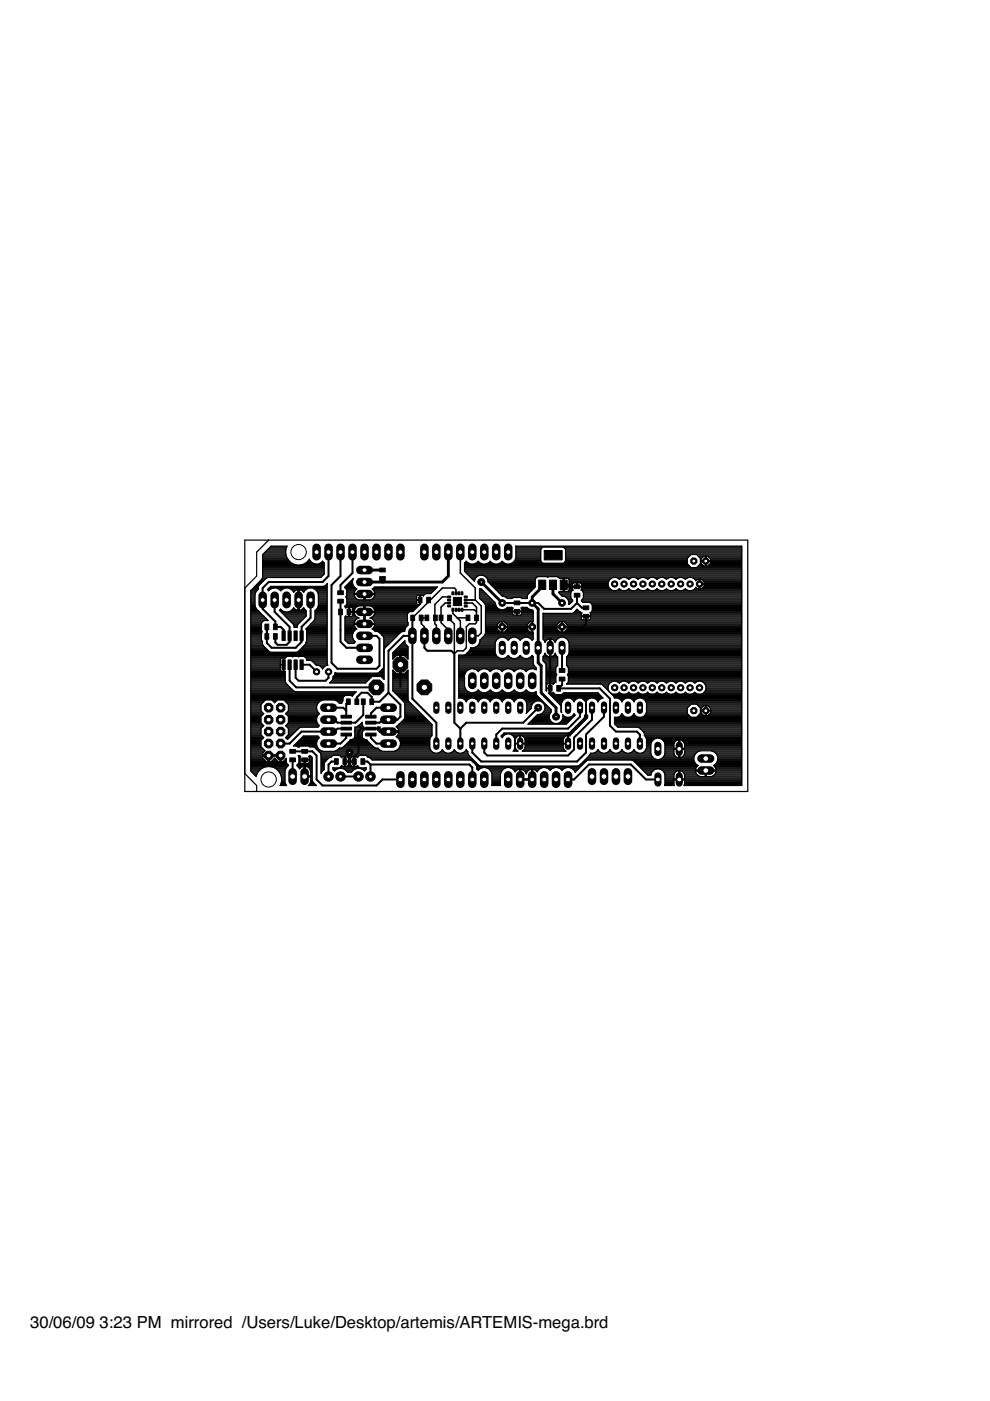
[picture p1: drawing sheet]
<svg xmlns="http://www.w3.org/2000/svg" width="210mm" height="297mm" viewBox="0 0 210 297" stroke-linecap="round" stroke-linejoin="round" font-family="sans-serif">
<defs><g id="words">
<g font-size="3.5">
<text x="6.4" y="281.5">30/06/09</text>
<text x="21.1" y="281.5">3:23 PM mirrored /Users/Luke/Desktop/artemis/ARTEMIS-mega.brd</text>
</g>
</g></defs>
<g fill="#000" stroke="#000" stroke-width=".21">
<path d="M115.4 116.7h3.8v2h-3.8zM56.2 134.3h.8v1.2h-.8zM56.2 132.3h.8v1.2h-.8zM58 134.3h.8v1.2h-.8zM58 132.3h.8v1.2h-.8zM59.8 139.9h.7v2h-.7zM59.8 133.8h.7v2h-.7zM61.1 139.9h.6v2h-.6zM61.1 133.8h.6v2h-.6zM62.3 139.9h.7v2h-.7zM62.3 133.8h.7v2h-.7zM63.6 139.9h.7v2h-.7z"/>
<path d="M63.6 133.8h.7v2h-.7zM71.8 129.1h.8v1.2h-.8zM71.6 125.3h1.2v.8h-1.2zM71.6 127.1h1.2v.8h-1.2zM73.6 129.1h.8v1.2h-.8zM80.5 120.5h1.2v.8h-1.2zM80.5 122.3h1.2v.8h-1.2zM87.1 130.4h.8v1.2h-.8zM88.7 126.6h.8v1.2h-.8zM88.9 130.4h.8v1.2h-.8zM90.1 130.4h.8v1.2h-.8zM90.5 126.6h.8v1.2h-.8z"/>
<path d="M91.9 130.4h.8v1.2h-.8zM93.1 130.4h.8v1.2h-.8zM94.9 126.4h.6v.3h-.6zM94.9 127h.6v.4h-.6zM94.9 127.7h.6v.3h-.6zM94.9 128.3h.6v.4h-.6zM94.9 130.4h.8v1.2h-.8zM95.8 125.5h.4v.6h-.4zM95.8 129h.4v.6h-.4zM96.5 125.5h.4v.6h-.4zM96.5 129h.4v.6h-.4zM97.1 125.5h.4v.6h-.4z"/>
<path d="M97.1 129h.4v.6h-.4zM96.1 126.7h1.8v1.7h-1.8zM97.8 125.5h.3v.6h-.3zM97.8 129h.3v.6h-.3zM98.4 128.3h.7v.4h-.7zM98.4 127.7h.7v.3h-.7zM98.4 127h.7v.4h-.7zM98.4 126.4h.7v.3h-.7zM98.8 130.4h.8v1.2h-.8zM100.6 130.4h.8v1.2h-.8zM109 127.4h1.2v.8h-1.2zM109 129.2h1.2v.8h-1.2z"/>
<path d="M114.2 123h1.5v2h-1.5zM116.5 123h1.5v2h-1.5zM118.8 123h1.5v2h-1.5zM121.8 125.8h1.1v.8h-1.1zM121.8 124h1.1v.8h-1.1zM123.7 130.3h1.1v.8h-1.1zM123.7 128.5h1.1v.8h-1.1zM61.4 158.9h1.2v.8h-1.2zM64 158.9h1.2v.8h-1.2zM73.4 148.2h.9v1.2h-.9zM72.3 155.4h2.2v.6h-2.2zM72.3 154.2h2.2v.6h-2.2z"/>
<path d="M72.3 152.9h2.2v.6h-2.2zM72.3 151.7h2.2v.6h-2.2zM75.2 148.2h.9v1.2h-.9zM76.6 148.2h.8v1.2h-.8zM78.4 148.2h.8v1.2h-.8zM77.5 151.7h2.2v.6h-2.2zM77.5 152.9h2.2v.6h-2.2zM77.5 154.2h2.2v.6h-2.2zM77.5 155.4h2.2v.6h-2.2zM116.2 145.4h.9v1.1h-.9zM118 145.4h.9v1.1h-.9zM118.6 141.8h1.2v.8h-1.2z"/>
<path d="M118.6 143.6h1.2v.8h-1.2zM61.4 160.7h1.2v.8h-1.2zM64 160.7h1.2v.8h-1.2zM70.9 160.9h.8v1.2h-.8zM72.7 160.9h.8v1.2h-.8zM74.7 160.9h.8v1.2h-.8zM76.5 160.9h.8v1.2h-.8z"/>
</g>
<g fill="#000" stroke="#000" stroke-width=".42">
<path d="M55.7 124.7l1.3-1.3zM55.7 124.7v2.5zM55.7 127.2v1.9zM56.6 132.9v2zM56.6 132.9v3.4zM57 123.4h11.4zM56.6 136.3l1 1.1zM58.2 127.2v2.5zM58.4 131.8v1.1zM55.7 129.1l2.7 2.7zM58.4 134.9v1.3zM58.4 136.2l.5 .5z"/>
<path d="M58.4 132.9h1.1zM60.1 134.8v.6zM59.5 132.9l.6 .6zM60.1 133.5v1.3zM58.9 136.7h1.9zM61.4 132.9v1.9zM58.2 129.7l3.2 3.2zM61.4 136.1l-.6 .6zM61.4 134.8v1.3zM57.6 137.4h5.1zM63.9 132.9v1.9zM63.9 136.1l-1.2 1.3z"/>
<path d="M63.9 134.8v1.3zM65.8 131l-1.9 1.9zM65.8 127.2v3.8zM68.4 123.4l1.3-1.3zM69.7 117.1v5zM70.3 124l1.9-1.9zM72.2 129.8v3.7zM72.2 127.5v2.2zM72.2 133.5v2.6zM72.2 124l2.5-2.5zM72.2 124v1.7zM72.2 117.1v5z"/>
<path d="M72.2 136.1l1.3 1.3zM74.7 117.1v4.4zM73.5 137.4h3.8zM77.3 134.8h2.5zM79.8 134.8l.7 .6zM82.4 138v8.9zM85.5 134.8l-3.1 3.2zM87.4 134.8v13.3zM87.4 131v3.8zM85.5 134.8h1.9zM90 134.8v2.6zM90 137.4l.6 .6z"/>
<path d="M90.6 138h5.1zM95.7 138l.6 .6zM106.5 127.8h3.2zM112.8 127.8h1.3zM109.7 127.8h3.1zM114.1 127.8l1.3 1.3zM115.4 129.1h5.7zM119.2 132.9h4.4zM119.5 124l.4 .4zM121.1 129.1l1.2-1.3zM122.3 126.2v1.6zM122.3 127.8l1.1 1.1z"/>
<path d="M119.9 124.4h2.4zM123.4 128.9h.8zM123.6 132.9l.6-.6zM124.2 130.7v1.6zM59.5 157.6h1.9zM61.4 140.9v3.4zM62.7 140.9v2.8zM61.4 144.3l1.4 1.4zM62.7 143.7l.6 .6zM63.9 155.1l-2.5 2.5zM62 159.3h2.6zM63.9 140.9h1.7z"/>
<path d="M64.6 159.3h1.6zM65.6 140.9l1.5 1.5zM69 144.3l.7-.6zM63.3 144.3h5.7zM63.9 155.1h5.8zM69.7 155.1h1.2zM69.7 157.6h2.5zM69.7 142.4v1.3zM70.3 124v16.5zM70.9 155.1l.7-.6zM69.7 152.6h1.2zM71.6 154.5h1.8z"/>
<path d="M70.3 140.5l1.3 1.3zM70.9 152.6l.7 .6zM72.2 157.6l1.2-1.1zM69.7 150.1h3.1zM73.4 155.7v.8zM73.4 150.7v1.3zM73.4 149.2v1.5zM73.4 149.2l.5-.4zM72.8 150.1l.6 .6zM71.6 153.2h1.8zM73.9 148.8v.2zM73.4 153.2h2z"/>
<path d="M75.6 147.9v.9zM76 155.1v4.5zM76 159.6l-.9 .9zM76.6 146.9l-1 1zM76.6 154.5l-.6 .6zM76 153.9l.6 .6zM77 148.8v2.8zM77 151.6l-1.6 1.6zM76.6 146.9h1.3zM78.6 155.7v.8zM78.6 151.2v.8zM76.6 154.5h2z"/>
<path d="M78.8 147.8v1zM77.9 146.9l.9 .9zM78.6 156.5l1.2 1.1zM62.8 145.7h17zM79.8 141.8l.7-.6zM71.6 141.8h8.2zM78.6 151.2l1.2-1.1zM78.6 153.2h1.9zM78.8 148.8h1.7zM80.5 135.4v5.8zM78.6 154.5h1.9zM81.1 152.6l-.6 .6z"/>
<path d="M81.1 152.6h1.3zM80.5 154.5l.6 .6zM82.4 146.9l-1.9 1.9zM82.4 146.9l2.5 2.5zM79.8 157.6h2.6zM79.8 150.1h2.6zM81.1 155.1h1.3zM81.1 152.6h3.2zM84.9 152l-.6 .6zM84.9 149.4v2.6zM84.9 140.9v4.7zM87.4 148.1l5.1 5.1z"/>
<path d="M92.5 153.2v4.4zM96.3 138.6v14.6zM97.6 154.5v3.1zM96.3 153.2l1.3 1.3zM97.6 154.5l1.3-1.3zM100.1 157.6v2zM102.7 157.6v2zM105.2 155.7v1.9zM106.5 154.5l-1.3 1.2zM98.9 153.2h12zM114.1 150.1l-3.2 3.1zM116.6 137.4v8.5z"/>
<path d="M116.6 145.9v1zM116.6 146.9l.7 .6zM119.2 145.2l-.8 .7zM119.2 137.4v4.8zM119.2 144v1.2zM120.4 154.5l2.6-2.5zM106.5 154.5h13.9zM120.4 155.7v1.9zM120.4 155.7l3.8-3.7zM121.7 156.4l3.8-3.8zM121.7 156.4v2.5zM123 150.1v1.9z"/>
<path d="M117.3 147.5h5.7zM124.2 155.7l3.9-3.7zM124.2 155.7v3.9zM124.2 148.8v3.2zM123 147.5l1.2 1.3zM125.5 150.1v2.5zM118.4 145.9h8.7zM128.1 150.1v1.9zM129.3 148.1v5.8zM127.1 145.9l2.2 2.2zM129.3 153.9l1.3 1.2zM130.6 155.1h4.4z"/>
<path d="M135.7 155.7v1.9zM135 155.1l.7 .6zM62 161.1v3.5zM64.6 161.1v3.5zM67.1 160.2v5.1zM66.2 159.3l.9 .9zM67.1 165.3l1.3 1.2zM69.7 162.1l.6-.6zM69.7 162.1v2.5zM70.3 161.5h1zM72.2 164.6h3.8zM73.1 160.6v.9z"/>
<path d="M74.1 159.6l-1 1zM73.1 161.5h2zM75.1 160.5v1zM76.9 161.5h1zM77.9 161.5l.6 .6zM78.5 162.1v2.5zM68.4 166.5h11.4zM81.1 165.3l-1.3 1.2zM81.1 165.3h3.8zM78.5 162.1h21zM100.1 162.7v2.6zM99.5 162.1l.6 .6z"/>
<path d="M100.1 159.6l1.9 1.9zM102.7 159.6l.6 .6zM120.4 160.2l1.3-1.3zM103.3 160.2h17.1zM120.4 165.3h1.3zM122.3 161.5l1.9-1.9zM102 161.5h20.3zM124.9 162.1l-3.2 3.2zM124.9 162.1h8.9zM133.8 162.1l3.1 3.2zM136.9 165.3h2.6z"/>
</g>
<g fill="#000" stroke="#000" stroke-width=".32">
<path d="M87.4 131l3.8-3.8zM89.3 131v1.3zM89.3 131h1.2zM90 132.9v1.9zM89.3 132.3l.7 .6zM91.2 127.2l2.6-2.5zM90.9 127.2h.3zM92.2 128.2v2.5zM93.8 126.6l-1.6 1.6zM92.2 131.1v1.2zM92.2 131.1l.1-.1zM92.3 131h.2z"/>
<path d="M92.2 130.7l.3 .3zM92.5 132.6v2.2zM92.2 132.3l.3 .3zM93.5 131v1zM93.5 128.7v2.3zM93.5 128.7l.9-.9zM93.8 124.7h2.5zM93.8 126.6h1.4zM94.4 127.8h.8zM93.5 132l1.6 1.5zM95.1 133.5v1.3zM95.3 131v.3z"/>
<path d="M96 129.3v.8zM96.3 124.7l.4 .3zM95.3 131.3l1 1zM96.3 132.3v6.3zM96.3 138.6l.7-.6zM96.7 125v.8zM96.7 125.8h.6zM97 138h1.2zM96 130.1l1 .9zM97 131h2.2zM96.7 129.3h.6zM97.6 117.1v4.4z"/>
<path d="M97.6 131.6v3.2zM97 131l.6 .6zM97.3 129.3h.7zM98.2 138l.7-.6zM98.7 127.2h2.1zM98.9 132.9l.6-.6zM98.9 132.9v4.5zM99.5 132.3h1.3zM98.7 127.8h1.5zM98 129.3h2.6zM101 132l-.2 .3zM100.8 124.7v2.5z"/>
<path d="M97.6 121.5l3.2 3.2zM101 128.7v1zM100.2 127.8l.8 .9zM100.6 129.3l.4 .4zM101 131v1zM101 129.7v1.3zM100.1 134.8h1.3zM100.8 127.2l1.2 1.3zM102 128.5v5.7zM102 134.2l-.6 .6z"/>
</g>
<g fill="#000" stroke="#000" stroke-width=".61">
<path d="M77.3 120.9h3.8zM77.3 123.4h3.8zM81.1 122.7v.7zM81.1 123.4h12.7zM95.1 122.1l-1.3 1.3zM95.1 117.1v5zM102 123.4l4.5 4.4zM115 124.4l-2.2 2.2zM112.8 126.6v1.2zM114.1 129.1v8.3zM112.8 127.8l1.3 1.3zM114.1 137.4v3.1z"/>
<path d="M115 124v.4zM117.2 124v1.9zM117.2 125.9l2 1.9zM114.1 140.5l.6 .7zM114.7 146.9l3.2 3.2zM114.7 141.2v5.7zM117.9 150.1v1.9z"/>
</g>
<g fill="#000" stroke="#000" stroke-width=".25">
<path d="M55.7 117.6v4.8zM57.5 115.8l-1.8 1.8zM60.6 116.7v.7zM60.8 116l-.2 .7zM56 117.2h4.6zM56.2 117h4.4zM56.5 116.8h4.1zM55.8 117.5h4.8zM56.7 116.6h3.9zM55.7 117.7h4.9zM56.9 116.4h3.8zM55.7 117.9h5z"/>
<path d="M57.1 116.1h3.6zM60.6 117.4l.2 .7zM60.9 115.8l-.1 .2zM55.7 118.1h5.1zM57.4 115.9h3.4zM57.5 115.8h3.4zM55.7 118.4h5.2zM55.7 118.6h5.3zM60.8 118.1l.3 .6zM55.7 118.8h5.5zM55.7 119h5.7zM61.1 118.7l.5 .6z"/>
<path d="M55.7 119.3h5.9zM55.7 119.5h6.3zM61.6 119.3l.7 .3zM55.7 119.7h6.9zM62.3 119.6l.6 .2zM62.9 119.8h.8zM63.7 119.8l.7-.2zM64.4 119.6l.6-.3zM65.5 118.7l-.5 .6zM65.6 118.6l-.1 .1zM65.4 118.8h.3zM65.6 118.6l.1 .3z"/>
<path d="M65.2 119h.7zM65 119.3h1.1zM65.7 118.9l.5 .4zM64.6 119.5h1.9zM66.2 119.3l.6 .3zM66.8 119.6h.7zM67.5 119.6l.6-.3zM68.4 119l-.3 .3zM68.1 119.3h.5zM68.4 119l.3 .3zM55.7 119.9h13zM64.1 119.7h4.6z"/>
<path d="M67.7 119.5h1zM98.5 119.4v1.7zM98.9 119l-.4 .3zM98.6 119.3h.5zM98.9 119l.3 .3zM98.5 119.5h1zM99.2 119.3l.6 .3zM99.8 119.6h.7zM100.5 119.6l.6-.3zM101.4 119l-.3 .3zM101.2 119.3h.5zM101.4 119l.3 .3z"/>
<path d="M100.7 119.5h1.4zM101.7 119.3l.6 .3zM102.3 119.6h.7zM103 119.6l.6-.3zM103.9 119l-.3 .3zM103.7 119.3h.5zM103.9 119l.4 .3zM103.3 119.5h1.3zM104.3 119.3l.6 .3zM104.9 119.6h.6zM105.5 119.6l.6-.3zM106.1 119.3l.4-.3z"/>
<path d="M106.2 119.3h.5zM106.5 119l.3 .3zM105.8 119.5h1.3zM106.8 119.3l.6 .3zM107.4 119.6h.7zM108.1 119.6l.6-.3zM109.1 118.9l-.4 .4zM109.4 115.8v2.5zM109.4 118.3l-.3 .6zM114.6 116.6v2.3zM114.7 116.3l-.1 .3zM109.2 118.8h5.4z"/>
<path d="M109.3 118.6h5.3zM109.3 118.4h5.3zM109.4 118.1h5.2zM109.4 117.9h5.2zM109.4 117.7h5.2zM109.4 117.5h5.2zM109.4 117.2h5.2zM109.4 117h5.2zM109.4 116.8h5.2zM109.4 116.6h5.2zM109 119h5.7zM109.4 116.4h5.3z"/>
<path d="M114.7 116.3l.3-.2zM114.6 118.9l.1 .2zM108.8 119.3h6.1zM109.4 116.1h5.5zM115 116.1l.2-.1zM114.7 119.1l.3 .2zM115.2 116h4.1zM115 119.3l.2 .1zM119.3 116l.3 .1zM115.2 119.4h4.1zM119.6 116.1l.2 .2zM119.3 119.4l.3-.1z"/>
<path d="M119.8 116.3l.1 .3zM119.8 119.1l-.2 .2zM119.9 116.6v2.3zM119.9 118.9l-.1 .2zM145.7 118.4v1.1zM145.7 118.4l.8-.8zM108.4 119.5h37.3zM119.7 119.3h26zM119.8 119h25.9zM119.9 118.8h25.8zM119.9 118.6h25.8zM119.9 118.4h25.8z"/>
<path d="M98.5 119.7h47.4zM119.9 118.1h26zM98.5 119.9h47.6zM119.9 117.9h26.3zM119.9 117.7h26.5zM146.5 117.6h1.2zM147.7 117.6l.8 .8zM148.5 118.4v1.1zM148.5 119.5l-.8 .9zM148.6 119v.4zM148.6 119h1zM148.6 118.5v.4z"/>
<path d="M148.6 118.5l.6-.6zM148.5 119.5h.2zM148.5 118.4h.3zM148.3 119.7h.6zM148.3 118.1h.7zM148.1 119.9h1zM148 117.9h1.2zM148.6 119.4l.6 .6zM149.2 117.9h.4zM149.6 117.9v1zM149.6 118.9h.1zM149.6 119v1z"/>
<path d="M149.2 120h.4zM149.6 118.9v.1zM148.6 118.9h1zM148.5 119h1.1zM149.7 117.9v1zM149.7 117.9h.4zM149.7 118.9v.1zM149.7 119h1zM149.7 119v1zM149.6 119h.1zM149.6 119.9h.1zM149.6 119.7h.1z"/>
<path d="M149.6 119.5h.1zM149.6 119.3h.1zM149.6 118.8h.1zM149.6 118.6h.1zM149.6 118.4h.1zM149.6 118.1h.1zM149.6 117.9h.1zM150.1 117.9l.6 .6zM149.7 120h.4zM150.7 118.5v.4zM149.7 118.9h1zM150.7 119v.4z"/>
<path d="M150.1 120l.6-.6zM109.4 115.8h47.9zM150.2 119.9h7.1zM150.4 119.7h6.9zM150.6 119.5h6.7zM150.7 119.3h6.6zM149.7 119h7.6zM150.7 118.8h6.6zM150.7 118.6h6.6zM150.5 118.4h6.8zM150.3 118.1h7zM150.1 117.9h7.2z"/>
<path d="M147.8 117.7h9.5zM119.9 117.5h37.4zM119.9 117.2h37.4zM119.9 117h37.4zM119.9 116.8h37.4zM119.9 116.6h37.4zM119.8 116.4h37.5zM119.7 116.1h37.6zM109.4 115.9h47.9zM53.2 125.2v38.3zM54.1 126v2.4zM54.3 125.4l-.2 .6z"/>
<path d="M53.2 128.4h.9zM53.2 128.1h.9zM53.2 127.9h.9zM53.2 127.7h.9zM53.2 127.5h.9zM53.2 127.2h.9zM53.2 127h.9zM53.2 126.8h.9zM53.2 126.6h.9zM53.2 126.4h.9zM53.2 126.1h.9zM53.2 125.9h.9z"/>
<path d="M53.2 128.6h.9zM53.2 125.7h1zM53.2 128.8h1zM53.2 125.5h1.1zM54.1 128.4l.2 .6zM54.8 124.9l-.5 .5zM53.2 129h1.1zM53.2 125.2h1.2zM53.2 129.2h1.3zM53.3 125h1.4zM54.8 124.5v.3zM54.9 124.1l-.1 .4z"/>
<path d="M53.2 129.5h1.6zM53.6 124.8h1.2zM53.8 124.6h1zM54.3 129l.5 .5zM54 124.4h.8zM54.9 129.5v.1zM56.4 122.6l-1.5 1.5zM54.2 124.1h.7zM53.2 129.7h1.7zM54.4 123.9h.7zM55.1 123.2l-1.9 2zM54.9 129.6l.3 .3z"/>
<path d="M53.2 129.9h2zM54.7 123.7h.7zM53.2 130.1h2.2zM55.4 134.2v1.5zM55.6 133.9l-.2 .3zM55.4 132.2v1.5zM55.6 131.9l-.2 .3zM53.2 135.7h2.2zM53.2 135.5h2.2zM53.2 135.2h2.2zM53.2 135h2.2zM53.2 134.8h2.2z"/>
<path d="M53.2 134.6h2.2zM53.2 134.3h2.2zM53.2 133.5h2.2zM53.2 133.2h2.2zM53.2 133h2.2zM53.2 132.8h2.2zM53.2 132.6h2.2zM53.2 132.4h2.2zM53.2 133.7h2.3zM53.2 132.1h2.3zM53.2 134.1h2.3zM55.5 122.9l-.4 .3z"/>
<path d="M53.2 135.9h2.3zM53.2 133.9h2.3zM53.2 131.9h2.3zM55.4 135.7l.2 .3zM55.4 133.7l.2 .2zM55.8 131.7l-.2 .2zM54.9 123.5h.7zM53.2 130.3h2.4zM55.6 136.1v.4zM53.2 136.4h2.4zM53.2 136.1h2.4zM53.2 136.6h2.5z"/>
<path d="M55.7 122.4l-.2 .5zM55.8 131.7l.2-.1zM53.2 136.8h2.6zM55.6 136.5l.2 .4zM53.2 131.7h2.6zM55.1 123.3h.7zM53.2 130.6h2.6zM53.2 137h2.7zM55.3 123h.7zM56 131.6h.9zM53.2 130.8h2.9zM53.2 137.2h3z"/>
<path d="M55.5 122.8h.7zM53.2 131h3.1zM53.2 137.5h3.2zM56.4 122.6l.4-.2zM55.6 122.6h.9zM53.2 131.2h3.3zM53.2 137.7h3.4zM56.7 125l.3 .3zM53.2 131.5h3.5zM56.8 122.4h.3zM55.8 136.9l1 1zM53.2 137.9h3.6z"/>
<path d="M55.2 129.9l1.7 1.7zM57 125.3l.3-.4zM53.2 138.1h3.8zM56.8 137.9l.3 .3zM57.1 122.4h10.9zM56.7 125h.5zM57.3 124.9l.6-.2zM57.4 124.3l-.7 .7zM57.1 138.2l.3 .1zM56.9 124.8h.7zM57.9 124.7h.7zM58.6 124.7l.6 .2z"/>
<path d="M59.2 124.9l.3 .4zM59.2 129.4l3 3zM59.6 139.5l-.2 .3zM53.2 139.9h6.2zM59.5 125.3l.4-.4zM59.5 129.1l-.3 .3zM53.2 139.7h6.3zM59.4 129.2h.2zM59.6 139.5h.5zM59.3 125h.5zM59.3 129.5h.5zM59.9 124.9l.6-.2z"/>
<path d="M59.5 129.1l.4 .4zM60.1 139.5v1.4zM58.9 124.8h1.2zM60.2 139.5h.3zM59.5 129.7h.8zM60.5 124.7h.6zM60.7 139.3l-.2 .2zM59.9 129.5l.6 .2zM53.2 139.4h7.3zM60.7 139.3l.2-.1zM53.2 139.2h7.6zM60.9 139.2h1z"/>
<path d="M61.1 124.7l.6 .2zM60.5 129.7h.6zM61.7 124.9l.5 .5zM61.1 129.7l.6-.2zM61.9 139.2l.1 .1zM62 139.3l.2-.1zM62.2 125.4l.1 .2zM62.2 129l-.5 .5zM62.2 139.2h1zM62.2 132.4l.2 .3zM62.3 125.6l.3-.4zM62.3 128.8l-.1 .2z"/>
<path d="M62.2 125.5h.1zM62.4 132.7v.3zM62.4 133h.6zM62.2 129h.2zM57.4 138.3h5.1zM62 125.2h.6zM62.6 125.2l.5-.2zM62.3 128.8l.3 .4zM62 129.2h.7zM62.5 138.3h.4zM63 132.7v.3zM63.2 132.4l-.2 .3z"/>
<path d="M62.4 132.8h.6zM63.1 125h.1zM62.6 129.2l.5 .2zM62.3 132.6h.8zM63.2 139.2l.1 .1zM63.2 132.4l1.7-1.8zM63.2 125v2.1zM63.2 127.1h.2zM63.2 127.3v2.1zM63.1 129.4h.1zM62.2 132.4h1zM62.9 138.3l.3-.1z"/>
<path d="M63.3 139.3l.2-.1zM62 132.1h1.4zM63.4 125v2.1zM63.4 125h.2zM63.4 127.3v2.1zM63.2 127.3h.2zM63.2 129.2h.2zM63.2 129h.2zM63.2 128.8h.2zM63.2 128.6h.2zM63.2 128.4h.2zM63.2 128.1h.2z"/>
<path d="M63.2 127.9h.2zM63.2 127.7h.2zM63.2 127.5h.2zM63.2 127h.2zM63.2 126.8h.2zM63.2 126.6h.2zM63.2 126.4h.2zM63.2 126.1h.2zM63.2 125.9h.2zM63.2 125.7h.2zM63.2 125.5h.2zM63.2 125.2h.2z"/>
<path d="M63.5 139.2h.9zM63.6 125l.5 .2zM63.4 129.4h.2zM61.7 131.9h1.9zM61.5 131.7h2.4zM64.1 125.2l.3 .4zM63.6 129.4l.5-.2zM61.3 131.5h2.8zM61.1 131.2h3.2zM64.5 125.4l-.1 .2zM64.4 128.8l-.3 .4zM64.4 139.2l.3 .1z"/>
<path d="M64.3 125.5h.1zM64.5 125.4l.4-.5zM64.5 136.9l-1.3 1.3zM64.4 128.8l.1 .2zM64.2 129h.3zM60.9 131h3.6zM64.1 125.2h.5zM63.9 129.2h.8zM64.7 139.3l.2 .2zM64.7 136.6l-.2 .3zM60.6 130.8h4.1zM61.8 125h3z"/>
<path d="M64.9 133.3l.1 .3zM64.9 136.3l-.2 .3zM64.9 139.5l.1 .3zM61.7 129.5h3.2zM64.9 129.5v1.1zM64.5 129l.4 .5zM60.4 130.6h4.5zM60.2 130.3h4.7zM60 130.1h4.9zM59.7 129.9h5.2zM61.2 129.7h3.7zM64.9 124.9l.6-.2z"/>
<path d="M65 133.6v2.4zM65 136l-.1 .2zM65 139.8v.2zM65 140h.4zM61.4 124.8h3.8zM65.4 140h.4zM65.5 124.7h.7zM65.8 140l.4 .1zM66.2 124.7l.6 .2zM66.4 131.8l-1.5 1.5zM66.4 131.8l.3-.2zM66.8 124.9l.4 .5z"/>
<path d="M66.8 129.5v1.7zM66.8 131.2l-.1 .4zM67.2 125.4l.3 .6zM67.2 129l-.4 .5zM67.5 126v2.4zM67.5 128.4l-.3 .6zM68 122.4l.7-.7zM55.7 122.4h12.4zM55.7 122.1h12.6zM55.7 121.9h12.9zM57.4 124.3h11.2zM68.7 119.3v2.4z"/>
<path d="M55.7 121.7h13zM55.7 121.5h13zM55.7 121.2h13zM55.7 121h13zM55.7 120.8h13zM55.7 120.6h13zM55.7 120.4h13zM55.7 120.1h13zM68.6 124.3l.3-.1zM68.9 124.2l.3-.3zM69.4 123.7v.1zM65 139.9h4.4z"/>
<path d="M65 139.7h4.4zM64.9 139.4h4.5zM64.6 139.2h4.8zM53.2 139h16.2zM53.2 138.8h16.2zM53.2 138.6h16.2zM53.2 138.3h16.2zM63.2 138.1h6.2zM63.5 137.9h5.9zM63.7 137.7h5.7zM63.9 137.5h5.5zM64.1 137.2h5.3z"/>
<path d="M64.3 137h5.1zM64.6 136.8h4.8zM64.8 136.6h4.6zM64.9 136.4h4.5zM64.9 136.1h4.5zM65 135.9h4.4zM65 135.7h4.4zM65 135.5h4.4zM65 135.2h4.4zM65 135h4.4zM65 134.8h4.4zM65 134.6h4.4z"/>
<path d="M65 134.3h4.4zM65 134.1h4.4zM65 133.9h4.4zM65 133.7h4.4zM64.9 133.5h4.5zM65 133.2h4.4zM65.2 133h4.2zM65.4 132.8h4zM65.6 132.6h3.8zM65.8 132.4h3.6zM66.1 132.1h3.3zM66.3 131.9h3.1z"/>
<path d="M66.5 131.7h2.9zM66.7 131.5h2.7zM66.8 131.2h2.6zM66.8 131h2.6zM66.8 130.8h2.6zM66.8 130.6h2.6zM66.8 130.3h2.6zM66.8 130.1h2.6zM66.8 129.9h2.6zM66.8 129.7h2.6zM66.8 129.5h2.6zM67 129.2h2.4z"/>
<path d="M67.2 129h2.2zM67.3 128.8h2.1zM67.4 128.6h2zM67.5 128.4h1.9zM67.5 128.1h1.9zM67.5 127.9h1.9zM67.5 127.7h1.9zM67.5 127.5h1.9zM67.5 127.2h1.9zM67.5 127h1.9zM67.5 126.8h1.9zM67.5 126.6h1.9z"/>
<path d="M67.5 126.4h1.9zM67.5 126.1h1.9zM67.5 125.9h1.9zM67.4 125.7h2zM67.3 125.5h2.1zM67.1 125.2h2.3zM66.9 125h2.5zM66.5 124.8h2.9zM57.1 124.6h12.3zM57.3 124.4h12.1zM69 124.1h.4zM69.2 123.9h.2z"/>
<path d="M69.4 123.7l-.2 .2zM73.1 128.6l.1 .1zM73.2 124.4v.2zM73.2 130.8v2.5zM73.2 133.3v2.4zM73.2 135.7l.7 .7zM73.2 124.7l.2 .2zM73.2 128.7l.1 .2zM73.4 128.8l-.1 .1zM73.3 130.6l-.1 .1zM73.3 126.6l.1 .1zM73.3 128.8h.1z"/>
<path d="M73.4 124.9l.1 .2zM73.4 126.5l-.1 .1zM73.4 126.7l.1 .2zM73.2 128.5l.2-.2zM73.4 128.8h.5zM73.3 130.6l.1 .1zM73.5 125.1v1.1zM73.5 126.2l-.1 .3zM73.5 126.9v1.1zM73.5 128l-.1 .3zM73.9 136.4h1.1zM73.9 128.8v.9z"/>
<path d="M73.9 129.7h.2zM73.9 129.8v.9zM73.4 130.7h.5zM74.1 128.8v.9zM74.1 128.8h.4zM74.1 129.7v.1zM74.1 129.8h.7zM74.1 129.8v.9zM73.9 129.8h.2zM73.9 130.6h.2zM73.9 130.3h.2zM73.9 130.1h.2z"/>
<path d="M73.9 129.9h.2zM73.9 129.5h.2zM73.9 129.2h.2zM73.9 129h.2zM73.9 128.8h.2zM74.5 128.8l.3 .2zM74.1 130.7h.4zM74.7 123.1v.6zM74.9 122.6l-.2 .5zM74.7 134.5v.6zM75 133.9l-.3 .6zM73.2 135h1.5z"/>
<path d="M73.2 134.8h1.5zM73.2 134.6h1.5zM73.9 123.7h.8zM74.1 123.5h.6zM74.3 123.3h.4zM74.5 123h.3zM74.8 129v.7zM74.1 129.7h.7zM74.8 129.8v.7zM74.5 130.7l.3-.2zM73.2 135.2h1.6zM73.2 134.3h1.6z"/>
<path d="M73.7 123.9h1.1zM73.2 135.5h1.7zM73.2 134.1h1.7zM73.4 124.1h1.5zM74.9 122.6l-1.7 1.8zM73.2 135.7h1.8zM74.7 123.7l.3 .6zM74.7 135.1l.3 .6zM75.5 133.4l-.5 .5zM73.2 133.9h1.8zM75.3 136.1l-.3 .3zM73.2 124.4h1.8z"/>
<path d="M73.8 136.4h1.3zM75.1 126.1v.1zM75.1 126.1h2.1zM75.1 125.7v.1zM75.3 125.2l-.2 .5zM75.1 132.4v.1zM75.1 132.4h2.1zM75.1 132v.1zM75.3 131.6l-.2 .4zM75.1 129.9v.1zM75.1 129.9h2.1zM75.1 129.5v.1z"/>
<path d="M75.3 129l-.2 .5zM73.2 132.1h1.9zM74.8 129.9h.3zM73.5 126.1h1.6zM73.5 125.7h1.6zM73.2 132.6h1.9zM74.8 129.5h.3zM73.2 131.9h1.9zM73.3 135.9h1.9zM74.8 130.1h.4zM73.5 126.4h1.7zM73.5 125.5h1.7z"/>
<path d="M73.2 133.7h2zM73.2 132.8h2zM74.8 129.2h.4zM73.2 131.7h2zM74.8 130.3h.4zM73.2 124.6h2zM73.4 126.6h1.9zM75.1 126.2l.2 .5zM75.3 125.2l.3-.3zM75.1 132.5l.2 .5zM75.3 131.6l.3-.4zM75.1 130l.2 .5z"/>
<path d="M75.3 129l.3-.3zM73.6 136.1h1.7zM74.8 129h.5zM73.5 125.2h1.8zM73.2 133h2.1zM75 135.7l.3 .4zM73.2 131.5h2.2zM74.7 130.6h.7zM73.2 133.5h2.2zM73.5 126.8h1.9zM75 124.3l.5 .5zM75.5 133.4l.1-.1z"/>
<path d="M73.5 125h2zM73.4 124.8h2.1zM73.2 133.2h2.3zM74.6 128.8h.9zM73.2 131.2h2.4zM73.2 130.8h2.4zM75.3 126.7l.3 .3zM75.5 124.8l.1 .1zM75.3 133l.3 .3zM75.6 131.2l.5-.2zM75.3 130.5l.3 .3zM75.6 128.7l.5-.2z"/>
<path d="M73.5 127h2.2zM73.1 128.6h2.8zM73.2 131h2.9zM75.6 130.8l.5 .2zM75.6 127l.5 .2zM76.1 128.5h1.1zM77.2 131v1.1zM77.2 132.1h.2zM77.2 129.9v1.1zM77.2 126.1v1.1zM76.1 127.2h1.1zM77.2 125.8v.3z"/>
<path d="M75.1 125.8h2.1zM77.2 132.1v.3zM75.1 132.1h2.1zM77.2 129.6v.3zM75.1 129.6h2.1zM77.2 128.5v1.1zM77.2 129.6h.2zM73.2 132.4h4zM74.1 129.7h3.1zM73.5 125.9h3.7zM77.4 131v1.1zM77.4 129.9v1.1z"/>
<path d="M77.2 129.9h.2zM77.4 125.8v.3zM77.4 126.1h2.1zM77.4 126.1v1.1zM77.2 126.1h.2zM77.4 128.5v1.1zM77.4 128.5h1zM77.4 129.6v.3zM77.4 129.9h2.1zM77.4 132.1v.3zM77.4 132.4h2.1zM77.2 131.9h.2z"/>
<path d="M77.2 131.7h.2zM77.2 131.5h.2zM77.2 131.2h.2zM77.2 131h.2zM77.2 130.8h.2zM77.2 130.6h.2zM77.2 130.3h.2zM77.2 130.1h.2zM77.2 129.5h.2zM77.2 129.2h.2zM77.2 129h.2zM77.2 128.8h.2z"/>
<path d="M77.2 128.6h.2zM77.2 127h.2zM77.2 126.8h.2zM77.2 126.6h.2zM77.2 126.4h.2zM77.4 127.2h1zM78.4 128.5l.5 .2zM78.5 131l.4 .2zM78.9 124.9l.4 .3zM78.4 127.2l.5-.2zM78.9 128.7l.4 .3zM78.5 131l.4-.2z"/>
<path d="M78.9 131.2l.4 .4zM78.9 133.3l.2 .1zM78.9 124.9l.2-.1zM79.1 133.4l.5 .5zM79.3 125.2l.2 .5zM79.3 126.7l-.4 .3zM79.3 129l.2 .5zM79.3 130.5l-.4 .3zM79.3 131.6l.2 .4zM78.9 133.3l.4-.3zM79.1 124.8l.4-.4zM79.5 125.7v.1z"/>
<path d="M77.4 125.8h2.1zM79.5 126.1v.1zM79.5 126.2l-.2 .5zM79.5 129.5v.1zM77.4 129.6h2.1zM79.5 129.9v.1zM79.5 130l-.2 .5zM79.5 132v.1zM77.4 132.1h2.1zM79.5 132.4v.1zM79.5 132.5l-.2 .5zM79.6 133.9h.4z"/>
<path d="M80 133.9l.3 .1zM80.3 134l.7 .7zM79.5 124.4h1.4zM81 134.7l.3 .2zM81.3 134.9l.1 .4zM80.9 124.4h.4zM81.4 135.3v5.7zM81.4 137.8v.4zM81.6 137.5l-.2 .3zM81.6 137.5l3.1-3.2zM81.4 137.5h.2zM81.4 137.2h.4z"/>
<path d="M81.4 137h.6zM81.4 136.8h.8zM81.4 136.6h1zM81.4 136.4h1.3zM81.4 136.1h1.5zM81.4 135.9h1.7zM83.3 139.7l.8-.7zM83.3 138.4v1.3zM81.4 135.7h1.9zM81.4 135.5h2.2zM83.3 139.4h.3zM81.4 135.2h2.4z"/>
<path d="M83.3 139.2h.5zM81.3 135h2.7zM83.3 139h.7zM84.1 139h.7zM81.1 134.8h3.1zM80.9 134.6h3.6zM80.7 134.3h4zM84.7 134.3l.3-.3zM84.8 139v1.8zM80.5 134.1h4.4zM85 134l.3-.1zM85 139h.7z"/>
<path d="M84.8 139.9h.2zM84.8 139.7h.2zM84.8 139.4h.2zM84.8 139.2h.2zM84.8 139h.2zM80.1 133.9h5.2zM85.3 133.9h.5zM85.7 139l.8 .7zM85.8 135.9v.1zM85.8 135.9l-2.5 2.5zM85.8 133.6v.3zM86 133l-.2 .6z"/>
<path d="M79.4 133.7h6.4zM85.6 136.1h.2zM79.1 133.5h6.8zM85.3 136.4h.6zM79 133.2h7zM85.1 136.6h.9zM85.8 136l.2 .7zM86 133l.5-.5zM79.2 133h6.8zM84.9 136.8h1.3zM79.4 132.8h6.9zM86.4 130.3v1.5z"/>
<path d="M86.5 130l-.1 .3zM79.3 131.7h7.1zM79.2 131.5h7.2zM79 131.2h7.4zM78.5 131h7.9zM78.9 130.8h7.5zM79.2 130.6h7.2zM79.3 130.3h7.1zM84.7 137h1.7zM79.4 131.9h7zM79.4 130.1h7zM79.4 132.6h7.1z"/>
<path d="M86.4 131.8l.1 .2zM86.7 129.8l-.2 .2zM86.5 137.1v2.6zM86 136.7l.5 .4zM86.5 132v.5zM86.2 139.4h.3zM86 139.2h.5zM85.8 139h.7zM83.3 138.8h3.2zM83.3 138.6h3.2zM83.3 138.3h3.2zM83.6 138.1h2.9z"/>
<path d="M83.8 137.9h2.7zM84 137.7h2.5zM84.2 137.5h2.3zM84.5 137.2h2zM77.4 132.4h9.1zM79.5 132.1h7zM79.5 129.9h7.1zM86.7 129.8l.3-.1zM77.4 129.7h9.5zM87 129.7h.5zM87.5 129.7l1.7-1.7zM79.5 129.5h8.2z"/>
<path d="M79.4 129.2h8.5zM79.3 129h8.9zM88.3 127.3v.7zM88.3 127.3h.7zM88.3 126.4v.7zM88.5 126.2l-.2 .2zM73.5 127.9h14.8zM73.5 127.7h14.8zM73.5 127.5h14.8zM78.9 127h9.4zM79.1 126.8h9.2zM79.3 126.6h9z"/>
<path d="M79.1 128.8h9.3zM79.4 126.4h9zM73.5 128.1h15zM88.3 128l.2 .2zM88.5 126.2h.5zM78.7 128.6h9.9zM73.4 128.4h15.4zM89 127.3v.9zM88.5 128.2h.5zM89 127.1v.2zM88.3 127.1h.7zM89 126.2v.9z"/>
<path d="M89 127.1h.2zM73.5 127.2h15.5zM89.2 127.3v.7zM89 127.3h.2zM89.2 126.2v.9zM89.2 126.2h.4zM89 127.9h.2zM89 127.7h.2zM89 127.5h.2zM89 127h.2zM89 126.8h.2zM89 126.6h.2z"/>
<path d="M89 126.4h.2zM89.6 126.2l.2 .2zM89.9 126.2l-.1 .2zM89.9 126.2l.2-.2zM79.5 126.1h10.4zM90.1 126l.2-.1zM77.4 125.9h12.8zM90.3 125.9h1zM91.3 125.9l1.5-1.5zM79.5 125.7h12zM79.4 125.5h12.3zM79.3 125.2h12.6z"/>
<path d="M79.1 125h13.1zM79.1 124.8h13.3zM79.3 124.6h13.3zM81.3 124.4h11.5zM97.3 138.9v9.1zM97.3 138.9h1.1zM98.5 121.1l2.1 2.1zM98.4 138.9l.3-.2zM99 138.5l-.3 .2zM99.6 137.9l-.6 .6zM99.8 137.3v.2zM99.8 137.5l-.2 .4z"/>
<path d="M99.8 137.4h.7zM100.6 123.1v.1zM100.8 122.6l-.2 .5zM100.4 123h.2zM100.2 122.8h.5zM100.8 122.6l.4-.4zM99.9 122.6h.9zM99.7 122.4h1.3zM100.5 137.4l.6-.3zM101.2 122.2l.5-.3zM99.5 122.1h1.8zM101.5 136.7l-.4 .4z"/>
<path d="M101.7 124.8v2zM101.7 126.8l.9 .9zM101.7 121.9h.6zM101.8 135.6v.4zM101.8 136l-.3 .7zM101.8 135.6h.1zM101.7 124.8h.3zM102.2 135.3l-.3 .3zM101.7 125h.5zM102.3 121.9l.5 .3zM101.7 125.2h.7zM102.6 127.7l.2 .3z"/>
<path d="M101.7 125.5h.9zM102.8 128l.1 .3zM102.8 134.7l-.6 .6zM102.8 122.2l.5 .4zM101.7 125.7h1.2zM102.9 128.3v5.7zM102.9 134v.4zM102.9 134.4l-.1 .3zM101.7 125.9h1.4zM103.3 122.6l.2 .5zM101.7 126.1h1.6zM103.5 123.1v.3z"/>
<path d="M103.5 123.4l3 3zM101.7 126.4h1.8zM101.7 126.6h2.1zM101.7 126.8h2.3zM101.9 127h2.3zM102.1 127.2h2.3zM102.3 127.5h2.3zM102.5 127.7h2.4zM105 136.3v2.1zM105.2 135.7l-.2 .6zM99.1 138.3h5.9zM99.4 138.1h5.6z"/>
<path d="M99.6 137.9h5.4zM99.7 137.7h5.3zM99.8 137.5h5.2zM100.8 137.2h4.2zM101.2 137h3.8zM101.4 136.8h3.6zM101.6 136.6h3.4zM101.6 136.4h3.4zM105.1 127.9v.2zM102 124.8l3.1 3.1zM98.9 138.6h6.2zM101.7 136.1h3.4z"/>
<path d="M102.9 128.1h2.2zM102.7 127.9h2.4zM98.6 138.8h6.5zM102.9 128.4h2.2zM101.8 135.9h3.4zM105 138.4l.2 .6zM105.2 135.7l.4-.4zM102.9 128.6h2.3zM105.1 128.1l.2 .6zM97.3 139h8zM101.8 135.7h3.5zM105.4 133v.3z"/>
<path d="M105.4 133h1zM105.4 132.5v.4zM105.4 132.5l.6-.7zM102.9 133.2h2.5zM102.9 133h2.5zM102.9 132.8h2.5zM102.9 132.6h2.5zM102.9 128.8h2.5zM97.3 139.2h8.2zM102 135.5h3.5zM102.9 133.5h2.6zM102.9 132.4h2.6z"/>
<path d="M105.2 139l.4 .4zM105.6 135.3l.6-.2zM102.9 129h2.7zM105.3 128.7l.4 .4zM102.9 133.7h2.8zM102.9 132.1h2.8zM97.3 139.4h8.5zM102.2 135.2h3.7zM102.9 133.9h3zM102.9 131.9h3.1zM105.4 133.3l.6 .7zM106 131.8h.4z"/>
<path d="M102.9 129.2h3.2zM105.6 139.4l.6 .2zM106.2 135.1h.6zM105.7 129.1l.5 .2zM106.4 133v1zM106 134h.4zM105.4 132.9h1zM106.4 131.8v1.1zM106.5 126.4h.3zM106.5 133v1zM106.5 131.8v1.1zM106.5 131.8h.4z"/>
<path d="M106.5 133h1.1zM106.8 126.4l.5 .2zM106.2 129.3h.6zM106.2 139.6h.6zM106.8 135.1l.5 .2zM106.5 134h.4zM106.9 131.8l.7 .7zM107.3 126.6l.3 .3zM106.8 129.3l.5-.2zM106.8 139.6l.5-.2zM107.3 135.3l.5 .4zM107.6 126.9h.9z"/>
<path d="M107.6 128.8l-.3 .3zM107.6 132.5v.4zM106.5 132.9h1.1zM107.6 133v.3zM107.6 133.3l-.7 .7zM107.8 139l-.5 .4zM107.8 135.7l.4-.4zM107.7 135.7h.1zM107.5 139.2h.5zM107.5 135.5h.5zM107.8 139l.4 .4zM108.2 135.3l.5-.2z"/>
<path d="M107.2 139.4h1.1zM107.1 135.2h1.3zM108.5 126.9l.1-.1zM107.6 128.8h.9zM107.5 128.8h1.1zM108.6 126.8l.3-.1zM107.5 126.8h1.1zM108.6 129.7v.5zM108.6 129.7h1zM108.6 129.1v.5zM108.6 129.1l.2-.2zM102.9 130.1h5.7z"/>
<path d="M102.9 129.9h5.7zM102.9 129.5h5.7zM106.8 129.2h1.8zM107.3 129h1.4zM108.2 139.4l.5 .2zM108.7 135.1h.6zM108.6 128.8l.2 .1zM102.9 130.3h5.9zM108.9 126.7h1.5zM108.6 130.2l.3 .2zM108.7 139.6h.6zM109.3 135.1l.6 .2z"/>
<path d="M109.6 129.7v.7zM108.9 130.4h.7zM109.6 129.6v.1zM108.6 129.6h1zM102.9 129.7h6.7zM109.7 129.6v.1zM109.7 129.7h.9zM109.7 129.7v.7zM109.6 129.7h.1zM109.6 130.3h.1zM109.6 130.1h.1zM109.6 129.9h.1z"/>
<path d="M109.3 139.6l.6-.2zM109.9 135.3l.4 .4zM110.3 139l-.4 .4zM110.3 135.7l.4-.4zM110.2 135.7h.2zM110.4 126.7l.2 .1zM109.7 130.4h.7zM110.5 128.9l.1 .2zM110 139.2h.6zM110 135.5h.6zM110.6 129.1v.5zM109.7 129.6h.9z"/>
<path d="M110.6 129.7v.5zM110.6 130.2l-.2 .2zM110.6 126.8l.1 .1zM110.5 128.9l.1-.1zM110.3 139l.4 .4zM110.7 135.3l.6-.2zM110.7 126.9h1zM109.7 139.4h1.2zM109.7 135.2h1.2zM110.7 139.4l.6 .2zM111.3 135.1h.6zM110.7 128.8h1z"/>
<path d="M111.8 133v.3zM111.8 133h1zM111.8 132.5v.4zM112.4 131.8l-.6 .7zM107.6 133.2h4.2zM107.6 133h4.2zM107.6 132.8h4.2zM107.6 132.6h4.2zM110.7 128.8h1.1zM111.8 126.4v.5zM112 126l-.2 .4zM110.6 126.8h1.2z"/>
<path d="M107.2 126.6h4.6zM106.5 126.4h5.3zM107.5 133.5h4.3zM111.3 139.6h.6zM111.9 135.1l.5 .2zM107.4 132.4h4.5zM106.3 126.1h5.6zM112 126l.2-.3zM110.6 129h1.4zM111.7 128.8l.3 .3zM106 125.9h6zM107.3 133.7h4.8z"/>
<path d="M107.2 132.1h4.9zM112.2 125.7l1.3-1.2zM105.8 125.7h6.4zM107 133.9h5.3zM107 131.9h5.3zM111.8 133.3l.6 .7zM112.4 131.8h.4zM111.9 139.6l.5-.2zM112.4 135.3l.4 .4zM105.6 125.5h6.9zM110.6 129.2h1.9zM112 129.1l.5 .2z"/>
<path d="M105.4 125.2h7.3zM112.8 133v1zM112.4 134h.4zM111.8 132.9h1zM112.8 131.8v1.1zM112.5 129.3h.3zM112.8 139l-.4 .4zM113.1 135.5l-.3 .2zM112.9 133v1zM112.9 131.8v1.1zM112.9 131.8h.2zM112.8 135.7h.1z"/>
<path d="M105.1 125h7.8zM110.6 129.5h2.4zM112.8 139l.3 .2zM113.1 134v1.5zM112.9 134h.2zM113.1 129.5v2.3zM112.8 129.3l.3 .2zM97.3 139.9h15.8zM97.3 139.7h15.8zM112.2 139.4h.9zM112.6 139.2h.5zM112.5 135.5h.6z"/>
<path d="M112.2 135.2h.9zM102.5 135h10.6zM102.7 134.8h10.4zM102.8 134.6h10.3zM102.9 134.3h10.2zM102.9 134.1h10.2zM102.9 131.7h10.2zM102.9 131.5h10.2zM102.9 131.2h10.2zM102.9 131h10.2zM102.9 130.8h10.2zM102.9 130.6h10.2z"/>
<path d="M110.4 130.3h2.7zM110.6 130.1h2.5zM110.6 129.9h2.5zM109.7 129.7h3.4zM104.9 124.8h8.2zM104.7 124.6h8.6zM113.5 122.9v1.6zM113.6 122.6l-.1 .3zM104.5 124.4h9zM104.2 124.1h9.3zM104 123.9h9.5zM103.8 123.7h9.7z"/>
<path d="M103.6 123.5h9.9zM103.5 123.3h10zM103.4 123h10.1zM103.4 122.8h10.1zM113.6 122.6l.2-.2zM103.3 122.6h10.3zM113.8 122.4l.3-.1zM103 122.4h10.8zM114.1 122.3h1.8zM115.1 139.2v.9zM115.1 130v5.5zM115.1 135.5l.3 .2z"/>
<path d="M115.4 139l-.3 .2zM115.4 135.7l.2 .5zM115.2 130h.3zM115.6 138.5l-.2 .5zM115.7 136l-.1 .2zM115.6 138.5l.1 .3zM116 135.6l-.3 .4zM115.4 138.8h.3zM115.4 135.9h.3zM115.9 122.3l.2 .1zM115.3 139h.6zM115.3 135.7h.6z"/>
<path d="M115.7 138.8l.3 .3zM116 135.6l.4-.2zM116.1 122.4l.3-.1zM116.4 122.3h1.8zM115.1 139.2h1.3zM115.1 135.5h1.3zM116 139.1l.4 .2zM116.5 137.5v1.8zM116.5 135.4v1.8zM116.5 137.2h.3zM116.8 137.5v1.8zM116.5 137.5h.3z"/>
<path d="M116.8 135.4v1.8zM116.5 139.2h.3zM116.5 139h.3zM116.5 138.8h.3zM116.5 138.6h.3zM116.5 138.3h.3zM116.5 138.1h.3zM116.5 137.9h.3zM116.5 137.7h.3zM116.5 137h.3zM116.5 136.8h.3zM116.5 136.6h.3z"/>
<path d="M116.5 136.4h.3zM116.5 136.1h.3zM116.5 135.9h.3zM116.5 135.7h.3zM116.5 135.5h.3zM116.9 135.4l.4 .2zM116.9 139.3l.4-.2zM117.3 135.6l.3 .4zM117.6 138.8l-.3 .3zM117.6 136l.1 .2zM117.7 138.5l-.1 .3zM117.9 135.7l-.2 .5z"/>
<path d="M117.6 138.8h.2zM117.6 135.9h.2zM117.7 138.5l.2 .5zM118.3 135.3l-.4 .4zM117.4 139h.6zM117.3 135.7h.7zM118.1 133v.3zM118.1 133h1zM118.1 132.5v.4zM118.1 132.5l.6-.7zM115.1 133.2h3zM115.1 133h3z"/>
<path d="M115.1 132.8h3zM115.1 132.6h3zM118.2 122.3l.2 .1zM116.9 139.2h1.3zM116.9 135.5h1.3zM115.1 133.5h3.1zM115.1 132.4h3.1zM117.9 139l.3 .3zM115.1 139.9h3.1zM115.1 139.7h3.1zM115.1 139.4h3.1zM118.3 135.3l.6-.2z"/>
<path d="M118.4 122.4l.2 .2zM118.4 125.6l.8 .8zM115.1 133.7h3.3zM115.1 132.1h3.3zM115.1 135.2h3.4zM118.6 125.4l-.2 .2zM118.6 122.6h.8zM115.1 133.9h3.5zM115.1 131.9h3.6zM118.1 133.3l.6 .7zM118.7 131.8h.4zM118.9 135.1h.6z"/>
<path d="M119.1 133v1zM118.7 134h.4zM118.1 132.9h1zM119.1 131.8v1.1zM119.2 126.4h.3zM119.2 133v1zM119.2 131.8v1.1zM119.2 131.8h.4zM119.2 133h1.1zM119.4 122.6v1.3zM119.4 123.9h.3zM119.4 124.1v1.3z"/>
<path d="M118.6 125.4h.8zM119.5 126.4l.5 .2zM119.5 135.1l.5 .2zM119.2 134h.4zM119.6 131.8l.7 .7zM119.7 122.6v1.3zM119.7 122.6h.7zM119.7 123.9v.2zM119.7 124.1h1zM119.7 124.1v1.3zM119.4 124.1h.3zM119.4 125.2h.3z"/>
<path d="M119.4 125h.3zM119.4 124.8h.3zM119.4 124.6h.3zM119.4 124.4h.3zM119.4 123.7h.3zM119.4 123.5h.3zM119.4 123.3h.3zM119.4 123h.3zM119.4 122.8h.3zM120 126.6l.4 .4zM120 135.3l.4 .4zM120.1 139.3v1.8z"/>
<path d="M120.3 132.5v.4zM119.2 132.9h1.1zM120.3 133v.3zM120.3 133.3l-.7 .7zM120.4 127l.2 .6zM120.4 122.6l.3 .3zM119.7 125.4h.7zM120.4 135.7l.3 .6zM120.4 139l-.3 .3zM120.6 127.6v.5zM120.7 122.9v1zM119.7 123.9h1z"/>
<path d="M120.7 124.1v1.1zM120.7 125.2l-.3 .2zM120.7 136.3v2.1zM120.7 138.4l-.3 .6zM120.7 128.2l.7-.8zM120.6 128.1h.1zM120.6 127.9h.3zM121 125.6v1.1zM121.1 125.4l-.1 .2zM119.9 126.6h1.1zM119.2 126.4h1.8zM118.9 126.1h2.1z"/>
<path d="M118.7 125.9h2.3zM118.5 125.7h2.5zM120.2 126.8h.8zM118.6 125.5h2.5zM121 126.7l.1 .3zM121.3 125.2l-.2 .2zM120.4 127h.7zM120.6 127.7h.6zM115.5 130h5.8zM120.6 125.2h.7zM121.1 127l.2 .2zM121.3 125.2l.2-.1z"/>
<path d="M121.4 124.5v.4zM121.4 124.5h.9zM121.4 123.8v.5zM121.4 123.8l.2-.2zM120.7 124.8h.7zM120.7 124.6h.7zM120.7 124.1h.7zM119.7 123.9h1.7zM120.6 127.5h.8zM120.5 127.2h.9zM121.4 127.3v.1zM120.7 125h.7z"/>
<path d="M121.4 124.9l.1 .2zM120.7 123.7h.8zM121.6 123.6h.7zM121.3 130l.3-.1zM121.9 129.6l-.3 .3zM122.3 124.3v.2zM121.4 124.3h.9zM122.3 123.6v.7zM122.3 124.3h.1zM120.7 124.4h1.6zM122.3 129.2l-.4 .4zM122.4 123.6v.7z"/>
<path d="M122.4 123.6h.7zM122.4 124.3v.2zM122.4 124.5h.9zM122.3 129.2h.1zM122.3 124.1h.1zM122.3 123.9h.1zM122.3 123.7h.1zM122 129.5h.7zM122.3 129.2l.5 .4zM121.8 129.7h1.1zM123.1 123.6l.2 .2zM122.8 129.6l.3 .2z"/>
<path d="M123.2 125.1l.2 .1zM123.1 129.8l.1 .1zM123.3 130.7v.5zM123.3 130.7h.9zM123.3 130.1v.5zM123.3 130.1l.1-.2zM115.1 131h8.2zM115.1 130.8h8.2zM115.1 130.6h8.2zM115.1 130.3h8.2zM115.1 130.1h8.2zM123.3 127.3v.1z"/>
<path d="M123.3 127.4l.3 .3zM115.1 131.2h8.2zM121.6 129.9h1.7zM123.3 123.8v.5zM122.4 124.3h.9zM123.3 124.5v.4zM123.3 124.9l-.1 .2zM123.4 125.2l.2 .2zM123.2 129.9h.2zM123.3 131.2l.2 .2zM123.6 125.4l.1 .2zM123.4 127.2l.2-.2z"/>
<path d="M123.6 127.7h1.4zM123.7 125.6v1.1zM123.7 126.7l-.1 .3zM124.2 130.7v.7zM123.5 131.4h.7zM124.2 130.6v.1zM123.3 130.6h.9zM124.3 130.6v.1zM124.3 130.7h.9zM124.3 130.7v.7zM124.2 130.7h.1zM124.2 131.2h.1z"/>
<path d="M124.2 131h.1zM124.2 130.8h.1zM125 127.7l.3 .1zM124.3 131.4h.7zM125.1 129.9l.1 .2zM125.2 130.1v.5zM124.3 130.6h.9zM125.2 130.7v.5zM125.2 131.2l-.2 .2zM125.3 127.8l.2 .2zM125.1 129.9h.2zM125.5 128l.1 .3z"/>
<path d="M125.5 129.7l-.2 .2zM125.6 128.3v1.1zM125.6 129.4l-.1 .3zM128.9 123.5v.6zM129.1 123l-.2 .5zM123.3 123.9h5.6zM123.2 123.7h5.7zM123.3 124.1h5.6zM120.7 123.5h8.3zM122.4 124.4h6.6zM120.7 123.3h8.4zM123.3 124.6h5.8z"/>
<path d="M128.9 124.1l.2 .5zM129.5 122.6l-.4 .4zM120.7 123h8.5zM123.3 124.8h6zM120.6 122.8h8.8zM129.1 124.6l.4 .4zM129.5 122.6l.5-.2zM123.3 125h6.3zM118.6 122.6h11.1zM129.5 125l.5 .2zM130 122.4h.6zM130 125.2h.6z"/>
<path d="M130.6 122.4l.5 .2zM130.6 125.2l.5-.2zM131.1 122.6l.2 .3zM131.3 124.8l-.2 .2zM131.3 122.9l.2-.3zM131.3 122.8h.1zM131.3 124.8l.2 .2zM131.5 122.6l.5-.2zM131.1 125h.5zM130.9 122.6h.8zM131.5 125l.5 .2zM132 122.4h.6z"/>
<path d="M132 125.2h.6zM132.6 122.4l.5 .2zM132.6 125.2l.5-.2zM133.1 122.6l.2 .3zM133.3 124.8l-.2 .2zM133.3 122.9l.2-.3zM133.3 124.8l.2 .2zM133.5 122.6l.5-.2zM133.1 125h.5zM132.9 122.6h.8zM133.5 125l.5 .2zM134 122.4h.6z"/>
<path d="M134 125.2h.6zM134.6 122.4l.5 .2zM134.6 125.2l.5-.2zM135.1 122.6l.2 .3zM135.3 124.8l-.2 .2zM135.3 122.9l.2-.3zM135.3 124.8l.2 .2zM135.5 122.6l.5-.2zM135 125h.6zM134.9 122.6h.8zM135.5 125l.5 .2zM136 122.4h.6z"/>
<path d="M136 125.2h.6zM136.6 122.4l.5 .2zM136.6 125.2l.5-.2zM137.1 122.6l.2 .3zM137.3 124.8l-.2 .2zM137.3 122.9l.2-.3zM137.3 124.8l.2 .2zM137.5 122.6l.5-.2zM137.1 125h.5zM136.9 122.6h.8zM137.5 125l.5 .2zM138 122.4h.6z"/>
<path d="M138 125.2h.6zM138.6 122.4l.5 .2zM138.6 125.2l.5-.2zM139.1 122.6l.2 .3zM139.3 124.8l-.2 .2zM139.3 122.9l.2-.3zM139.3 124.8l.2 .2zM139.5 122.6l.5-.2zM139 125h.6zM138.9 122.6h.8zM139.5 125l.5 .2zM140 122.4h.6z"/>
<path d="M140 125.2h.6zM140.6 122.4l.5 .2zM140.6 125.2l.5-.2zM141.1 122.6l.2 .3zM141.3 124.8l-.2 .2zM141.3 122.9l.2-.3zM141.2 122.8h.2zM141.3 124.8l.2 .2zM141.5 122.6l.5-.2zM141.1 125h.5zM140.9 122.6h.8zM141.5 125l.5 .2z"/>
<path d="M142 122.4h.6zM142 125.2h.6zM142.6 122.4l.5 .2zM142.6 125.2l.5-.2zM143.1 122.6l.2 .3zM143.1 125l.2-.2zM143.3 122.9l.2-.3zM143.3 124.8l.2 .2zM143.5 122.6l.5-.2zM143 125h.6zM142.9 122.6h.8zM143.5 125l.5 .2z"/>
<path d="M144 122.4h.6zM144 125.2h.6zM144.6 122.4l.5 .2zM144.6 125.2l.5-.2zM145.1 122.6l.2 .3zM145.3 124.8l-.2 .2zM145.3 122.9l.2-.3zM145.2 122.8h.2zM145.3 124.8l.2 .2zM145.5 122.6l.5-.2zM145.1 125h.5zM144.9 122.6h.8z"/>
<path d="M145.5 125l.5 .2zM146 122.4h.6zM98.5 120.1h47.8zM145.7 119.5l.8 .9zM146 125.2h.6zM146.6 122.4l.5 .2zM146.6 125.2l.5-.2zM147.1 122.6l.4 .4zM147.5 124.6l-.4 .4zM147.5 123v.1zM147.5 124.5v.1zM147.5 123.1l.2-.1z"/>
<path d="M147.5 123h.1zM146.5 120.4h1.2zM147.5 124.5l.2 .2zM147.7 123l.4-.2zM147.3 124.8h.7zM147.3 122.8h.8zM147.7 124.7l.4 .2zM148.1 122.8h.1zM148.2 123.9v1zM148.1 124.9h.1zM148.2 122.8v1zM148.2 123.8h.2z"/>
<path d="M148.4 123.9v1zM148.2 123.9h.2zM148.4 122.8v1zM148.4 122.8h.1zM148.4 123.8v.1zM148.4 123.9h1zM148.2 124.8h.2zM148.2 124.6h.2zM148.2 124.4h.2zM148.2 124.1h.2zM148.2 123.7h.2zM148.2 123.5h.2z"/>
<path d="M148.2 123.3h.2zM148.2 123h.2zM148.2 122.8h.2zM148.4 124.9h.1zM148.5 122.8l.4 .2zM148.9 123l.3 .2zM148.5 124.9l.4-.2zM149.2 123.2l.2 .4zM148.9 124.7l.3-.3zM149.4 123.6v.2zM148.4 123.8h1zM149.4 123.9v.1z"/>
<path d="M149.4 124l-.2 .4zM120.1 139.9h37.2zM120.1 139.7h37.2zM120.1 139.4h37.2zM120.2 139.2h37.1zM120.4 139h36.9zM120.5 138.8h36.8zM120.6 138.6h36.7zM120.7 138.3h36.6zM120.7 138.1h36.6zM120.7 137.9h36.6zM120.7 137.7h36.6z"/>
<path d="M120.7 137.5h36.6zM120.7 137.2h36.6zM120.7 137h36.6zM120.7 136.8h36.6zM120.7 136.6h36.6zM120.7 136.4h36.6zM120.6 136.1h36.7zM120.5 135.9h36.8zM120.4 135.7h36.9zM120.2 135.5h37.1zM119.8 135.2h37.5zM115.1 135h42.2z"/>
<path d="M115.1 134.8h42.2zM115.1 134.6h42.2zM115.1 134.3h42.2zM115.1 134.1h42.2zM119.7 133.9h37.6zM119.9 133.7h37.4zM120.2 133.5h37.1zM120.3 133.2h37zM120.3 133h37zM120.3 132.8h37zM120.3 132.6h37zM120.1 132.4h37.2z"/>
<path d="M119.9 132.1h37.4zM119.7 131.9h37.6zM115.1 131.7h42.2zM115.1 131.5h42.2zM125.2 131.2h32.1zM125.2 131h32.1zM125.2 130.8h32.1zM125.2 130.6h32.1zM125.2 130.3h32.1zM125.2 130.1h32.1zM125.2 129.9h32.1zM125.5 129.7h31.8z"/>
<path d="M125.6 129.5h31.7zM125.6 129.2h31.7zM125.6 129h31.7zM125.6 128.8h31.7zM125.6 128.6h31.7zM125.6 128.4h31.7zM125.5 128.1h31.8zM125.3 127.9h32zM123.5 127.7h33.8zM123.3 127.5h34zM123.3 127.2h34zM123.6 127h33.7z"/>
<path d="M123.7 126.8h33.6zM123.7 126.6h33.6zM123.7 126.4h33.6zM123.7 126.1h33.6zM123.7 125.9h33.6zM123.7 125.7h33.6zM123.6 125.5h33.7zM123.4 125.2h33.9zM147 125h10.3zM148.7 124.8h8.6zM149 124.6h8.3zM149.2 124.4h8.1z"/>
<path d="M149.3 124.1h8zM149.4 123.9h7.9zM149.4 123.7h7.9zM149.3 123.5h8zM149.2 123.3h8.1zM149 123h8.3zM148.5 122.8h8.8zM146.9 122.6h10.4zM118.4 122.4h38.9zM102.8 122.1h54.5zM99.3 121.9h58zM99.1 121.7h58.2z"/>
<path d="M98.8 121.5h58.5zM98.6 121.2h58.7zM98.5 121h58.8zM98.5 120.8h58.8zM98.5 120.6h58.8zM98.5 120.4h58.8zM147.9 120.1h9.4zM55.3 157v1.3zM55.9 156.4l-.6 .6zM55.3 154.4v1.4zM55.3 154.4l.6-.5zM55.3 151.9v1.4z"/>
<path d="M55.9 151.3l-.6 .6zM55.3 149.4v1.3zM56.3 148.4l-1 1zM53.2 158.3h2.1zM53.2 158.1h2.1zM53.2 157.9h2.1zM53.2 157.6h2.1zM53.2 157.4h2.1zM53.2 157.2h2.1zM53.2 157h2.1zM53.2 155.7h2.1zM53.2 155.4h2.1z"/>
<path d="M53.2 155.2h2.1zM53.2 155h2.1zM53.2 154.8h2.1zM53.2 154.6h2.1zM53.2 153.2h2.1zM53.2 153h2.1zM53.2 152.8h2.1zM53.2 152.5h2.1zM53.2 152.3h2.1zM53.2 152.1h2.1zM53.2 150.6h2.1zM53.2 150.3h2.1z"/>
<path d="M53.2 150.1h2.1zM53.2 149.9h2.1zM53.2 149.7h2.1zM53.2 149.4h2.1zM53.2 151.9h2.2zM53.2 150.8h2.2zM53.2 155.9h2.2zM53.2 154.3h2.3zM53.2 149.2h2.3zM53.2 153.4h2.3zM53.2 158.5h2.3zM53.2 156.8h2.3z"/>
<path d="M53.2 151.7h2.4zM53.2 151h2.4zM53.2 156.1h2.4zM53.2 154.1h2.5zM55.7 159.7l.5-.5zM53.2 159.9h2.5zM53.2 159.7h2.5zM53.2 149h2.5zM53.2 153.7h2.5zM53.2 158.8h2.6zM53.2 156.5h2.6zM53.2 151.4h2.6z"/>
<path d="M53.2 151.2h2.6zM53.2 156.3h2.7zM53.2 153.9h2.7zM55.3 155.8l.6 .6zM55.3 153.3l.6 .6zM55.3 150.7l.6 .6zM53.2 159.4h2.7zM53.2 148.8h2.7zM53.2 159h2.8zM53.2 159.2h2.9zM53.2 148.5h2.9zM55.3 158.3l.9 .9z"/>
<path d="M56.3 148.4h1.3zM57.6 148.4l.6 .6zM58.2 149l.6-.6zM58 148.8h.5zM57.8 148.5h.9zM58.8 148.4h1.4zM59.4 141v1.1zM59.4 141h.7zM59.4 139.8v1.1zM53.2 142.1h6.2zM53.2 141.9h6.2zM53.2 141.7h6.2z"/>
<path d="M53.2 141.5h6.2zM53.2 141.2h6.2zM53.2 141h6.2zM53.2 140.8h6.2zM53.2 140.6h6.2zM53.2 140.3h6.2zM53.2 140.1h6.2zM59.4 142.1l.2 .2zM60.1 141v1.3zM59.6 142.3h.5zM59.4 140.9h.7zM60.2 148.4l1 1z"/>
<path d="M60.2 141v1.3zM60.2 139.5v1.4zM60.2 142.3h.3zM53.2 142.3h7.3zM60.5 144.1v.4zM60.5 142.4v1.7zM53.2 144.3h7.3zM53.2 144.1h7.3zM53.2 143.9h7.3zM53.2 143.7h7.3zM53.2 143.4h7.3zM53.2 143.2h7.3z"/>
<path d="M53.2 143h7.3zM53.2 142.8h7.3zM53.2 142.6h7.3zM53.2 144.6h7.3zM60.6 151.3l.6 .6zM60.6 153.9l.6 .5zM60.6 156.4l.3 .3zM53.2 144.8h7.4zM60.5 144.5l.1 .4zM53.2 145h7.5zM60.9 156.7h.1zM53.2 145.2h7.8z"/>
<path d="M61 156.7l2.2-2.1zM61.2 149.4v1.3zM61.2 150.7l-.6 .6zM61.2 151.9v1.4zM61.2 153.3l-.6 .6zM61.2 154.4v1.4zM61.2 155.8l-.6 .6zM60.7 156.5h.5zM53.2 145.5h8zM60.6 156.3h.8zM53.2 145.7h8.2zM60.8 156.1h.8z"/>
<path d="M53.2 145.9h8.4zM61.1 155.9h.7zM53.2 146.1h8.7zM61.2 155.7h.9zM53.2 146.3h8.9zM62.2 158.2h.6zM60.6 144.9l1.7 1.6zM61.2 155.4h1.1zM53.2 146.6h9.2zM61.2 155.2h1.3zM62.3 146.5l.3 .2zM61.2 155h1.5z"/>
<path d="M62.8 158.2l.3 .1zM61.2 154.8h1.8zM62.6 146.7h.4zM63.1 158.3h.4zM63.2 154.6l.2-.3zM61.2 154.6h2zM63.4 154.3l.4-.1zM61 154.3h2.4zM63.5 158.3h.1zM63.6 158.3l.2-.1zM63.8 154.2h3.6zM63.8 158.2h1.5z"/>
<path d="M62.2 158.2l2.1-2.1zM65.3 158.2l.3 .1zM65.6 158.3h.1zM65.7 158.3h.7zM66.2 140.1l.9 .9zM66.4 158.3l.4 .2zM66.8 158.5l.2 .3zM67 158.8l.9 .9zM67.1 141h.3zM67.1 152.3v.6zM67.4 151.7l-.3 .6zM67.1 149.7v.7z"/>
<path d="M67.4 149.1l-.3 .6zM67.1 157.3v.7zM67.4 156.7l-.3 .6zM62.5 157.9h4.6zM62.7 157.6h4.4zM63 157.4h4.1zM61.2 152.8h5.9zM61.2 152.5h5.9zM61.2 152.3h5.9zM61.2 150.3h5.9zM61.2 150.1h5.9zM61.2 149.9h5.9z"/>
<path d="M61.2 149.7h5.9zM61.2 153h6zM62.3 158.1h4.9zM63.2 157.2h4zM61.2 152.1h6zM61.2 150.6h6zM61.2 149.4h6zM65.7 158.3h1.6zM63.4 157h3.9zM61.2 153.2h6.1zM61.1 151.9h6.2zM61.1 150.8h6.2z"/>
<path d="M61 149.2h6.3zM63.6 156.8h3.8zM61 153.4h6.4zM67.1 152.9l.3 .6zM67.4 151.7l.3-.4zM67.1 150.4l.3 .6zM67.8 148.7l-.4 .4zM67.1 158l.3 .6zM67.7 156.4l-.3 .3zM66.8 158.5h.6zM60.9 151.7h6.5zM67.4 154.2l.3-.3z"/>
<path d="M67.4 141l.5 .2zM64.3 156.1h3.1zM60.9 151h6.5zM60.8 154.1h6.7zM60.8 149h6.7zM60.7 153.7h6.8zM67 158.8h.6zM63.9 156.5h3.7zM60.7 151.4h6.9zM60.6 151.2h7zM64.1 156.3h3.6zM60.6 153.9h7.1z"/>
<path d="M67.4 153.5l.3 .4zM67.4 151l.3 .3zM67.4 156.1l.3 .3zM60.6 148.8h7.1zM67.2 159h.6zM67.8 148.7l.6-.3zM67.4 158.6l.4 .4zM67.9 141.2l.4 .4zM67.9 159.7l.2 .3zM68.1 160v.4zM60.3 148.5h7.8zM67.5 159.2h.7z"/>
<path d="M68.3 141.6l.1 .2zM68.5 141.6l-.1 .2zM68.4 148.4h2.5zM67.8 159l.6 .3zM68.5 141.6l.4-.4zM68.3 141.7h.2zM68.1 141.5h.6zM68.9 141.2l.5-.2zM67.9 141.2h1zM69.4 140.3v.4zM69.4 123.8v16.5zM66.6 140.6h2.8z"/>
<path d="M66.4 140.3h3zM66.1 140.1h3.3zM66.8 140.8h2.6zM69.4 140.7l.1 .3zM67 141h2.5zM69.9 144.8h7.6zM69.9 144.8l.6-.6zM70.6 143.5v.4zM70.6 143.9l-.1 .3zM70.8 143.2l-.2 .3zM70.9 148.4l.6 .3zM68.4 159.3h2.5z"/>
<path d="M71.1 142.7l-.3 .5zM71.1 142.6l.3 .1zM71.5 148.7l.4 .4zM70.9 159.3l.6-.3zM71.9 149.1h.6zM71.9 158.6l-.4 .4zM71.9 158.6h.5zM72.6 148.7l-.1 .3zM71.8 149h.7zM71.6 148.8h1zM72.6 148.7l.1-.1zM72.7 148v.6z"/>
<path d="M72.8 147.8l-.1 .2zM71.2 148.5h1.5zM53.2 148.3h19.5zM53.2 148.1h19.5zM72.4 158.6l.3-.1zM53.2 147.9h19.6zM73 147.6l-.2 .2zM53.2 147.7h19.7zM73 158.2l-.3 .3zM73 147.6l.3-.2zM53.2 147.4h20.1zM73.3 147.4h1.1z"/>
<path d="M74.2 157l-1.2 1.2zM74.3 156.8l-.1 .2zM74.4 147.4l.3 .2zM74.3 156.8h.4zM74.8 147.3l-.1 .3zM74.4 147.4h.4zM74.8 147.3l.7-.6zM74.7 156.8l.2-.1zM53.2 147.2h21.8zM74.9 156.7l.2-.2zM75.2 155.1v.2zM53.2 147h22z"/>
<path d="M75.2 154.2v.7zM75.2 154.9v.2zM75.2 155.3v.9zM75.2 156.2l-.1 .3zM53.2 146.8h22.2zM63 146.7h12.5zM75.2 154.2h.4zM75.6 154.2l.3-.2zM75.9 154l.3-.2zM76.8 155.3v.9zM76.9 155l-.1 .3zM76.8 153.1v.6z"/>
<path d="M76.8 153.1l-.6 .7zM75.2 156.1h1.6zM75.2 155.9h1.6zM75.2 155.7h1.6zM75.2 155.4h1.6zM76.3 153.7h.5zM76.5 153.4h.3zM75.2 155.2h1.6zM75.2 156.3h1.6zM76 153.9h.9zM76.8 156.2l.1 .3zM76.9 155l.2-.2z"/>
<path d="M76.8 153.7l.1 .2zM75.2 155h1.7zM75.1 156.5h1.9zM75.7 154.1h1.4zM76.9 156.5l.2 .2zM76.9 153.9l.2 .2zM77.2 154.5v.3zM77.2 154.5h1.4zM77.2 154.2v.3zM75.2 154.8h2zM75.2 154.6h2zM75.2 154.3h2z"/>
<path d="M74.7 156.8h2.6zM77.1 156.7l.3 .1zM77.5 144.8l1.4-1.4zM70.1 144.6h7.6zM77.4 156.8h.3zM77.7 156.8l.1 .2zM74.2 157h3.6zM70.4 144.3h7.5zM74 157.2h4zM70.5 144.1h7.7zM73.7 157.4h4.6zM70.6 143.9h7.8z"/>
<path d="M73.5 157.6h5zM70.6 143.7h8zM78.7 154.5h1.4zM73.3 157.9h5.4zM70.6 143.4h8.2zM78.9 143.4h1.9zM73.1 158.1h5.8zM77.8 157l1.2 1.2zM72.9 158.3h6.3zM79 158.2l.3 .3zM72.5 158.5h7zM79.3 158.5l.3 .1z"/>
<path d="M71.4 142.7h8.6zM79.6 158.6h.5zM80.1 154.2v.3zM80.1 154.5v.3zM80.4 154.4l-.2 .5zM80.1 154.2h.2zM71.8 158.8h8.5zM80.1 154.6h.2zM80.3 155l.2 .2zM80 142.7l.3-.1zM80.4 154.4l.2-.2zM80.1 154.3h.3z"/>
<path d="M80.5 155.2h1.7zM71.5 159h9zM80.1 158.6l.4 .4zM80.3 154.2h.3zM80.6 142.3l-.3 .3zM80.8 143.4l.6 .7zM71.1 159.2h9.8zM80.5 159l.6 .3zM81.3 141.7l-.7 .6zM81.4 141v.4zM81.4 141.4l-.1 .3zM81.4 138.2v5.9z"/>
<path d="M81.3 143.9h.1zM81 143.7h.4zM80.8 143.4h.6zM70.8 143.2h10.6zM70.9 143h10.5zM71 142.8h10.4zM80.4 142.6h1zM80.6 142.3h.8zM80.8 142.1h.6zM81 141.9h.4zM81.3 141.7h.1zM82.2 155v.2z"/>
<path d="M80.3 155h1.9zM80.4 155.2h1.8zM82.5 155v.2zM82.5 155.2h2zM83.3 142.1v4.4zM83.3 146.5l2.4 2.4zM83.3 142.3h.3zM81.1 159.3h2.5zM83.3 142.6h.5zM84 154.1l.3 .3zM84 156.2l.2 .1zM83.3 142.8h.7z"/>
<path d="M83.3 142.1l.8 .8zM84 154.1l.2-.1zM84.2 156.3l.4 .4zM83.6 159.3l.6-.3zM84.3 154.4l.2 .5zM84 156.2l.3-.3zM84.5 154.9v.1zM82.5 155h2zM84.5 155.2v.2zM84.5 155.4l-.2 .5zM84.6 153.5l-.4 .5zM84.6 156.7l.3 .6z"/>
<path d="M84.6 158.6l-.4 .4zM84.8 140.8h.2zM84.8 141v1.9zM84.1 142.9h.7zM84.7 153.4h.1zM84.9 157.3v.7zM84.9 158l-.3 .6zM85 139v1.8zM85 141v1.9zM84.8 141h.2zM84.8 142.8h.2zM84.8 142.6h.2z"/>
<path d="M84.8 142.3h.2zM84.8 142.1h.2zM84.8 141.9h.2zM84.8 141.7h.2zM84.8 141.5h.2zM84.8 141.2h.2zM84.8 140.6h.2zM84.8 140.3h.2zM84.8 140.1h.2zM85.4 152.7l-.6 .7zM85 142.9h.7zM85.7 148.9l.1 .3z"/>
<path d="M85.4 152.7l.3-.2zM85.8 149.2v.4zM85.8 149.6v2.5zM85.8 152.1l-.1 .4zM86.5 148v.3zM86.5 142.1v5.9zM85.7 142.9l.8-.8zM85.2 148.3h1.3zM84.9 148.1h1.6zM84.7 147.9h1.8zM84.5 147.7h2zM84.3 147.4h2.2z"/>
<path d="M84.1 147.2h2.4zM83.8 147h2.7zM83.6 146.8h2.9zM83.4 146.6h3.1zM83.3 146.3h3.2zM83.3 146.1h3.2zM83.3 145.9h3.2zM83.3 145.7h3.2zM83.3 145.5h3.2zM83.3 145.2h3.2zM83.3 145h3.2zM83.3 144.8h3.2z"/>
<path d="M83.3 144.6h3.2zM83.3 144.3h3.2zM83.3 144.1h3.2zM83.3 143.9h3.2zM83.3 143.7h3.2zM83.3 143.4h3.2zM83.3 143.2h3.2zM83.3 143h3.2zM85.8 142.8h.7zM86 142.6h.5zM86.2 142.3h.3zM85.4 148.5h1.2z"/>
<path d="M86.5 148.3l.1 .4zM85.6 148.8h1.1zM85.7 149h1.3zM85.8 149.2h1.4zM85.8 149.4h1.6zM85.8 149.7h1.8zM85.8 149.9h2.1zM85.8 150.1h2.3zM85.8 150.3h2.5zM85.8 150.6h2.7zM85.8 150.8h3zM85.8 151h3.2z"/>
<path d="M85.8 151.2h3.4zM85.8 151.4h3.6zM85.8 151.7h3.8zM85.8 151.9h4.1zM85.8 152.1h4.3zM85.8 152.3h4.5zM85.6 152.5h4.9zM85.4 152.8h5.3zM85.2 153h5.8zM91.1 156.7v1.9zM91.3 156.2l-.2 .5zM84.7 158.5h6.4z"/>
<path d="M84.8 158.3h6.3zM84.8 158.1h6.3zM84.9 157.9h6.2zM84.9 157.6h6.2zM84.9 157.4h6.2zM84.9 157.2h6.2zM84.8 157h6.3zM84.7 156.8h6.4zM84.5 158.8h6.7zM84.5 156.5h6.7zM85 153.2h6.2zM84.2 159h7.1z"/>
<path d="M84.2 156.3h7.1zM91.1 158.6l.2 .5zM91.3 156.2l.3-.2zM84.7 153.4h6.7zM83.8 159.2h7.6zM84.1 156.1h7.3zM91.6 153.6v2.4zM86.6 148.7l5 4.9zM84.3 155.9h7.3zM84.4 155.7h7.2zM84.5 155.4h7.1zM82.5 155.2h9.1z"/>
<path d="M82.5 155h9.1zM84.5 154.8h7.1zM84.4 154.6h7.2zM84.3 154.3h7.3zM84.1 154.1h7.5zM84.3 153.9h7.3zM84.5 153.7h7.1zM67.7 159.4h24zM91.3 159.1l.4 .4zM67.9 159.7h24.2zM91.7 159.5l.5 .2zM92.2 159.7h.6z"/>
<path d="M92.8 159.7l.5-.2zM93.3 159.5l.4-.4zM93.8 158.9l-.1 .2zM93.8 158.9l.1 .2zM93.6 159.2h.4zM93.4 159.4h.8zM93.9 159.1l.4 .4zM92.9 159.7h1.7zM94.3 159.5l.5 .2zM94.8 159.7h.5zM95.3 159.7l.5-.2zM95.8 159.5l.4-.4z"/>
<path d="M96.3 158.9l-.1 .2zM96.3 158.9l.1 .2zM96.1 159.2h.4zM95.9 159.4h.8zM96.4 159.1l.4 .4zM95.5 159.7h1.7zM96.8 159.5l.5 .2zM97.3 148h.6zM97.3 159.7h.6zM97.9 148l.5 .2zM97.9 159.7l.5-.2zM98.4 148.2l.4 .4z"/>
<path d="M98.5 143.1v2.5zM98.7 142.5l-.2 .6zM97.3 145.5h1.2zM97.3 145.2h1.2zM97.3 145h1.2zM97.3 144.8h1.2zM97.3 144.6h1.2zM97.3 144.3h1.2zM97.3 144.1h1.2zM97.3 143.9h1.2zM97.3 143.7h1.2zM97.3 143.4h1.2z"/>
<path d="M97.3 143.2h1.2zM97.3 143h1.2zM97.3 145.7h1.3zM97.3 145.9h1.3zM97.3 142.8h1.3zM97.3 146.1h1.4zM97.3 142.6h1.4zM98.5 145.6l.2 .6zM98.7 142.5l.5-.5zM98.4 159.5l.4-.4zM98.8 148.6l.1 .2zM98.9 158.9l-.1 .2z"/>
<path d="M99 148.6l-.1 .2zM97.3 142.3h1.6zM97.3 146.3h1.6zM98.9 158.9l.1 .2zM99.3 148.2l-.3 .4zM98.7 148.5h.3zM98.7 159.2h.4zM97.3 146.6h1.8zM97.3 142.1h1.8zM99.2 159.3v.4zM99 159.1l.2 .2zM98 159.7h1.2z"/>
<path d="M98.4 159.4h.8zM98.7 146.2l.5 .4zM99.2 142l.6-.2zM98.5 148.3h.7zM68 159.9h31.3zM99.3 148.2l.6-.2zM98.2 148.1h1.3zM97.3 141.9h2.3zM97.3 146.8h2.3zM99.2 146.6l.6 .3zM99.8 141.8h.7zM99.9 148h.5z"/>
<path d="M100.4 148l.5 .2zM99.8 146.9h.7zM100.5 141.8l.6 .2zM100.9 148.2l.4 .4zM100.5 146.9l.6-.3zM101.1 142l.3 .4zM101.3 148.6l.1 .2zM101.5 148.6l-.1 .2zM101.4 146.3l-.3 .3zM101.4 142.4l.3-.4zM101.3 146.3h.2zM101.9 148.2l-.4 .4z"/>
<path d="M101.3 148.5h.2zM101.1 146.6h.6zM101.1 142.1h.6zM101.4 146.3l.3 .3zM101.7 142l.6-.2zM101 148.3h.7zM101.9 148.2l.5-.2zM100.7 148.1h1.4zM100.7 141.9h1.4zM100.7 146.8h1.4zM101.7 146.6l.6 .3zM102.3 141.8h.7z"/>
<path d="M102.4 148h.6zM103 148l.5 .2zM102.3 146.9h.7zM103 141.8l.6 .2zM103.5 148.2l.4 .4zM103 146.9l.6-.3zM103.6 142l.3 .4zM103.9 148.6v.2zM104 148.6l-.1 .2zM103.9 146.3l-.3 .3zM103.9 142.4l.4-.4zM103.9 146.3h.1z"/>
<path d="M104.4 148.2l-.4 .4zM103.8 148.5h.3zM103.7 146.6h.5zM103.7 142.1h.5zM103.9 146.3l.4 .3zM104.3 142l.6-.2zM103.6 148.3h.7zM104.4 148.2l.5-.2zM103.3 148.1h1.3zM103.2 141.9h1.4zM103.2 146.8h1.5zM104.3 146.6l.6 .3z"/>
<path d="M104.9 141.8h.6zM104.9 148h.6zM105.5 148l.5 .2zM104.9 146.9h.6zM105.5 141.8l.6 .2zM106 148.2l.4 .4zM105.5 146.9l.6-.3zM106.1 142l.4 .4zM106.2 156.1l.2 .1zM106.4 156.2l.1 .2zM106.4 148.6l.1 .2zM106.6 156.2l-.1 .2z"/>
<path d="M106.6 148.6l-.1 .2zM106.1 146.6l.4-.3zM106.5 142.4l.3-.4zM106.4 146.3h.2zM107 155.8l-.4 .4zM107 148.2l-.4 .4zM106.4 148.5h.2zM106.3 156.1h.4zM106.2 146.6h.6zM106.2 142.1h.6zM106.5 146.3l.3 .3zM106.8 142l.6-.2z"/>
<path d="M106.1 148.3h.7zM106.9 155.4l-.7 .7zM106.4 155.9h.5zM107 155.8l.5-.2zM107 148.2l.5-.2zM105.8 148.1h1.4zM105.8 141.9h1.4zM105.7 146.8h1.5zM106.6 155.7h.7zM106.8 146.6l.6 .3zM107.4 141.8h.7zM107.5 155.6h.5z"/>
<path d="M107.5 148h.5zM108 155.6l.5 .2zM108 148l.5 .2zM107.4 146.9h.7zM108.1 141.8l.6 .2zM108.5 155.8l.4 .4zM108.5 148.2l.4 .4zM108.1 146.9l.6-.3zM108.7 142l.3 .4zM108.8 159.3h1zM108.9 156.2l.3 .5zM108.9 159.1l-.1 .2z"/>
<path d="M108.9 148.6l.1 .2zM109.1 148.6l-.1 .2zM108.7 146.6l.3-.3zM109 142.4l.4-.4zM109.1 148.6l.4-.4zM108.9 148.5h.2zM109.2 156.7v1.9zM109.2 158.6l-.3 .5zM109.2 157.7v.8zM109.2 157.7h1zM109.2 156.8v.8zM109.4 156.4l-.2 .4z"/>
<path d="M108.7 146.6h.6zM108.8 142.1h.5zM109.1 158.8h.2zM109.1 156.5h.2zM109 146.3l.4 .3zM109.4 142l.6-.2zM108.7 148.3h.7zM109.2 158.5l.2 .4zM109.4 156.4l.3-.3zM109.5 148.2l.5-.2zM109 159h.5zM109 156.3h.5z"/>
<path d="M109.4 158.9l.3 .3zM109.7 156.1l.4-.1zM108.3 148.1h1.4zM108.8 159.2h.9zM108.8 156.1h.9zM108.3 141.9h1.4zM108.3 146.8h1.4zM109.7 159.2l.1 .1zM109.4 146.6l.6 .3zM110 141.8h.6zM110 148h.6zM110.1 156h.1z"/>
<path d="M110.2 157.6v.1zM109.2 157.6h1zM110.2 156v1.6zM110.2 157.6h.2zM110.4 156v1.6zM110.4 156h.1zM110.4 157.6v.1zM110.4 157.7h.9zM110.2 157.4h.2zM110.2 157.2h.2zM110.2 157h.2zM110.2 156.8h.2z"/>
<path d="M110.2 156.5h.2zM110.2 156.3h.2zM110.2 156.1h.2zM110.5 156l.4 .1zM110.6 148l.5 .2zM110 146.9h.6zM110.6 141.8l.6 .2zM110.7 159.3h9.3zM110.9 156.1l.3 .3zM110.7 159.3l.2-.1zM111.1 148.2l.4 .4zM111.2 156.4l.1 .4z"/>
<path d="M111.2 158.9l-.3 .3zM110.6 146.9l.6-.3zM111.2 142l.4 .4zM111.3 156.8v.8zM110.4 157.6h.9zM111.3 157.7v.8zM111.3 158.5l-.1 .4zM111.5 148.6l.2 .5zM111.2 146.6l.4-.3zM111.6 142.4l.3-.4zM112.6 150.2l-1 1zM111.7 149.1v1.9z"/>
<path d="M111.7 151l-.1 .2zM111.7 151h.1zM111.3 142.1h.5zM111.3 146.6h.5zM111.6 146.3l.3 .3zM111.9 142l.6-.2zM111.9 153.5h8.2zM111.7 150.8h.3zM111.7 150.6h.6zM110.8 141.9h1.5zM110.8 146.8h1.5zM111.7 150.3h.8z"/>
<path d="M111.9 146.6l.6 .3zM112.5 141.8h.7zM112.6 149.8v.4zM112.9 149.2l-.3 .6zM111.7 150.1h.9zM111.7 149.9h.9zM111.7 149.7h1zM111.7 149.4h1.1zM112.9 149.2l.4-.4zM111.7 149.2h1.2zM113.1 140.3v.4zM113.1 139.2v1.1z"/>
<path d="M97.3 140.6h15.8zM97.3 140.3h15.8zM97.3 140.1h15.8zM97.3 140.8h15.8zM111.7 149h1.4zM112.5 146.9h.7zM113.2 141.8l.5 .2zM97.3 141h15.9zM113.1 140.7l.1 .4zM113.3 148.8l.5-.2zM97.3 141.2h16zM111.5 148.8h1.9z"/>
<path d="M97.3 141.5h16.3zM113.7 146.6v.5zM113.2 146.9l.5-.3zM113.7 141.6v.4zM113.2 141.1l.5 .5zM97.3 147h16.4zM113.4 146.8h.3zM113.4 141.9h.3zM97.3 141.7h16.4zM97.3 147.2h16.4zM113.8 148.6h.6zM113.7 147.1l.2 .4z"/>
<path d="M97.3 147.4h16.6zM114 151.5l-2.1 2zM97.3 147.7h16.8zM113.9 147.5l.3 .2zM97.3 147.9h17zM114.4 148.6l.5 .2zM114 151.5h.4zM110.9 148.1h3.6zM111.2 148.3h3.5zM114.9 148.8l.4 .4zM114.4 151.5l.5-.2zM111.4 148.5h3.6z"/>
<path d="M115.1 140.1l.5 .5zM114.8 148.8h.4zM115.3 149.2l.2 .6zM115.3 150.9l-.4 .4zM115.1 149h.3zM115.5 149.8v.5zM115.5 150.3l-.2 .6zM115.6 140.6l.2 .3zM115.3 149.2h.3zM115.8 140.9v.5zM115.8 141.4v5zM115.8 146.4l.1 .1z"/>
<path d="M115.4 149.4h.4zM115.9 146v.5zM115.9 146h.7zM115.9 145.2v.7zM115.9 145.2l.2-.2zM115.8 145h.2zM115.5 149.7h.6zM116.1 145h.5zM116.3 146.9l2.5 2.6zM115.5 149.9h.8zM116.5 151.7v.5zM116.7 151.1l-.2 .6z"/>
<path d="M113.4 152.1h3.1zM113.6 151.9h2.9zM113.8 151.7h2.7zM113.1 152.3h3.4zM115.5 150.1h1zM114.5 151.4h2zM116.6 145.9v.1zM115.9 145.9h.7zM116.6 145v.9zM116.6 145.9h.1zM116.6 146v.9zM116.3 146.9h.3z"/>
<path d="M115.8 145.9h.8zM112.9 152.5h3.7zM115 151.2h1.6zM116.5 152.2l.2 .6zM116.9 150.9l-.2 .2zM112.7 152.8h4zM116.7 145v.9zM116.7 145h.5zM116.7 146v.9zM116.6 146h.1zM116.6 146.8h.1zM116.6 146.6h.1z"/>
<path d="M116.6 146.3h.1zM116.6 146.1h.1zM116.6 145.7h.1zM116.6 145.5h.1zM116.6 145.2h.1zM116.6 145h.1zM115.5 150.3h1.2zM115.2 151h1.6zM116.9 150.5v.4zM114.2 147.7l2.7 2.8zM115.4 150.8h1.5zM115.5 150.6h1.4z"/>
<path d="M112.5 153h4.4zM116.7 152.8l.4 .4zM117.2 145l.1 .1zM116.7 146.9h.5zM112.2 153.2h5zM117.4 144.9l-.1 .2zM117.2 146.9l.1-.1zM117.2 145h.2zM117.4 144.9l.2-.2zM117.3 146.8l.1 .2zM116.3 147h1.2zM115.8 144.8h1.8z"/>
<path d="M117.6 144.7l.3-.1zM117.1 153.2l.5 .2zM117.4 147l.2 .2zM116.6 147.2h1.2zM117.8 143.4v1.1zM118 143.2l-.2 .2zM117.8 141.6v1.1zM118 141.4l-.2 .2zM115.8 144.3h2zM115.8 144.1h2zM115.8 143.9h2zM115.8 143.7h2z"/>
<path d="M115.8 143.4h2zM115.8 142.6h2zM115.8 142.3h2zM115.8 142.1h2zM115.8 141.9h2zM115.8 141.7h2zM115.8 144.6h2.1zM117.8 144.5l.1 .1zM115.8 142.8h2.1zM117.6 147.2l.3 .1zM115.8 143.2h2.1zM115.8 141.5h2.1z"/>
<path d="M118 143.2v-.1zM117.8 142.7l.2 .3zM118.2 141.1l-.2 .3zM115.8 143h2.2zM118 143v.1zM115.8 141.2h2.3zM117.6 153.4h.6zM118.2 139.3v1.8zM115.8 141h2.4zM115.7 140.8h2.5zM115.6 140.6h2.6zM115.4 140.3h2.8z"/>
<path d="M115.2 140.1h3zM118.2 153.4l.5-.2zM118.8 149.5l.2 .3zM119 149.8v.4zM119 150.2v.7zM119 150.9l.1 .2zM117.9 147.3h1.1zM119 149.1v1.9zM119.3 148.6l-.3 .5zM118.9 149.7h.1zM118.8 149.4h.2zM118.6 149.2h.4z"/>
<path d="M119 151l.1 .1zM118.3 149h.8zM119.1 152.8l-.4 .4zM118.1 148.8h1.1zM119 147.3l.3-.1zM119.3 148.6l.4-.4zM119.3 151.5l.1 .2zM117.9 148.5h1.4zM119.4 151.7v.5zM119.4 152.2l-.3 .6zM119.4 157.7v.8zM119.4 157.7h1z"/>
<path d="M119.4 156.8v.8zM119.6 156.4l-.2 .4zM111.3 158.3h8.1zM111.3 158.1h8.1zM111.3 157.9h8.1zM111.3 157.4h8.1zM111.3 157.2h8.1zM111.3 157h8.1zM111.3 158.5h8.1zM111.3 156.8h8.1zM119.5 147l-.2 .2zM111.2 158.8h8.3z"/>
<path d="M111.2 156.5h8.3zM117.7 148.3h1.8zM119.4 158.5l.2 .4zM119.6 156.4l.3-.3zM119.3 151.5l.4 .4zM119.7 148.2l.5-.2zM111.1 159h8.6zM111.1 156.3h8.6zM119.4 151.9h.3zM119.6 158.9l.3 .3zM119.9 156.1l.3-.1zM117.5 148.1h2.4z"/>
<path d="M110.8 159.2h9.1zM110.8 156.1h9.1zM119.9 159.2l.1 .1zM120.1 153.5l1.9-1.9zM120.1 145h6.9zM119.7 151.9l.5 .2zM120.2 148h.5zM112 153.4h8.2zM120.2 141.1l.2 .3zM120.2 156h.2zM106.9 155.4h13.4zM120.3 143.1l.1 .1z"/>
<path d="M120.4 157.6v.1zM119.4 157.6h1zM120.4 156v1.6zM120.4 157.6h.1zM110.4 157.6h10zM120.4 141.4l.1 .2zM120.4 143l-.1 .1zM120.4 143.2l.1 .2zM120.4 144.8l-.2 .2zM118.6 153.2h1.8zM120.5 156v1.6zM120.5 156h.1z"/>
<path d="M120.5 141.6v1.1zM120.5 142.7l-.1 .3zM120.5 143.4v1.1zM120.5 144.5l-.1 .3zM120.4 157.4h.1zM120.4 157.2h.1zM120.4 157h.1zM120.4 156.8h.1zM120.4 156.5h.1zM120.4 156.3h.1zM120.4 156.1h.1zM118.9 153h1.7z"/>
<path d="M120.3 155.4h.3zM120.6 156h.2zM120.2 152.1h.5zM120.7 148l.5 .2zM120.9 155.9l-.1 .1zM119.1 152.8h1.7zM108.6 155.9h12.3zM120.9 155.9l.3-.3zM120.6 155.4l.4-.1zM119.2 152.5h1.9zM108.2 155.7h12.9zM124.6 152.2l-3.4 3.4z"/>
<path d="M120.7 152.1l.5-.2zM121.2 148.2l.4 .4zM119.3 152.3h2zM106.8 155.4h14.5zM119.4 152.1h2.1zM121.1 155.2h.5zM121.6 151.5l-.4 .4zM121.6 148.6l.1 .2zM121.7 151.3l-.1 .2zM121.8 148.6l-.1 .2zM121.2 151.9h.5zM121.6 151.4h.2z"/>
<path d="M121.7 151.3l.1 .2zM121.8 148.6l.4-.4zM121.3 155h.5zM121.6 148.5h.2zM121.5 151.7h.4zM121.8 151.5l.2 .1zM121.5 154.8h.5zM121.4 148.3h.7zM122.2 148.2l.5-.2zM121.7 154.6h.5zM121 148.1h1.4zM121.9 154.3h.5z"/>
<path d="M122.2 154.1h.5zM122.7 148h.6zM122.4 153.9h.5zM122.6 153.7h.5zM123.3 148l.5 .2zM122.8 153.4h.5zM123 153.2h.5zM123.8 152.5l-2.8 2.8zM123.8 148.2l.4 .4zM123.3 153h.5zM123.9 151.8v.3zM123.9 152.1l-.1 .4z"/>
<path d="M123.5 152.8h.5zM124.2 151.5l-.3 .2zM124.2 148.6v.2zM123.7 152.5h.5zM124.2 151.3v.2zM124.3 148.6l-.1 .2zM124.2 151.4h.1zM124.2 151.3l.1 .2zM124.3 148.6l.4-.4zM124.1 148.5h.3zM123.8 152.3h.6zM124 151.7h.5z"/>
<path d="M124.6 151.7v.5zM124.3 151.5l.3 .2zM123.9 152.1h.7zM123.9 151.9h.7zM123.9 148.3h.7zM124.7 148.2l.5-.2zM123.6 148.1h1.3zM125.2 159.7l-.1 .4zM125.2 148h.6zM125.2 159.7h.6zM125.8 148l.5 .2zM125.8 159.7l.5-.2z"/>
<path d="M126.3 148.2l.4 .4zM126.7 159.1l-.4 .4zM126.7 148.6l.1 .2zM119.5 146.9h7.2zM126.8 158.9l-.1 .2zM126.9 148.6l-.1 .2zM126.8 158.9l.1 .2zM126.9 148.6l.4-.4zM119.4 147h7.5zM126.7 148.5h.2zM127 145h.3zM126.6 159.2h.4z"/>
<path d="M119.1 147.2h8zM126.4 148.3h.7zM126.4 159.4h.8zM126.9 159.1l.4 .4zM127.3 148.2l.5-.2zM127.3 145l.4 .1zM116.8 147.4h10.5zM126.1 148.1h1.4zM117 147.7h10.5zM125.9 159.7h1.8zM127.7 145.1l2.4 2.5zM117.2 147.9h10.6z"/>
<path d="M127.3 159.5l.5 .2zM126.7 146.9l1.1 1.1zM127.8 159.7h.5zM128.3 159.7l.6-.2zM128.9 145.5v.6zM129.1 145l-.2 .5zM128.4 145.9h.5zM128.2 145.7h.7zM128.6 146.1h.3zM128 145.5h1zM128.9 146.3h.1zM127.7 145.2h1.4z"/>
<path d="M128.9 146.1l.2 .5zM129.1 145l.4-.4zM120.2 145h9zM129.2 159.1l-.3 .4zM129.3 158.9l-.1 .2zM120.4 144.8h9zM129.3 158.9l.1 .2zM129.1 146.6l.4 .4zM129.5 144.6l.5-.2zM129.1 159.2h.4zM120.5 144.6h9.2zM128.9 159.4h.9z"/>
<path d="M129.4 159.1l.4 .4zM129.5 147l.5 .2zM130 144.4h.6zM130.1 147.6l.2 .4zM128.5 159.7h1.7zM130.3 152.1v1.4zM130.3 153.5l.7 .7zM130.3 148h.6zM129.8 159.5l.5 .2zM130 147.2h.6zM130.6 144.4l.5 .2zM130.9 148l.5 .2z"/>
<path d="M130.3 152.1h.6zM130.3 159.7h.6zM131 154.2h4.2zM130.6 147.2l.5-.2zM131.1 144.6l.2 .2zM131.3 146.8l-.2 .2zM131.3 144.8l.2-.2zM131.3 144.8h.1zM131.4 148.2l.4 .4zM130.9 152.1l.5-.2zM130.9 159.7l.5-.2zM131.3 146.8l.2 .2z"/>
<path d="M131.5 144.6l.5-.2zM131.1 147h.5zM130.9 144.6h.8zM131.8 148.6l.1 .2zM131.8 151.5l-.4 .4zM131.8 159.1l-.4 .4zM132 148.6l-.1 .2zM131.9 151.3l-.1 .2zM131.9 158.9l-.1 .2zM131.8 151.4h.1zM132 148.6l.4-.4zM131.9 151.3l.1 .2z"/>
<path d="M131.9 158.9l.1 .2zM131.8 148.5h.2zM131.5 147l.5 .2zM132 144.4h.6zM131.7 159.2h.4zM131.6 151.7h.5zM131.5 148.3h.7zM131.5 159.4h.8zM132.4 148.2l.5-.2zM132 151.5l.4 .4zM132 159.1l.4 .4zM131.4 151.9h1z"/>
<path d="M131.2 148.1h1.4zM132 147.2h.6zM132.6 144.4l.5 .2zM131 159.7h1.7zM132.9 148h.5zM132.4 151.9l.5 .2zM132.4 159.5l.5 .2zM132.6 147.2l.5-.2zM133.1 144.6l.2 .2zM133.3 146.8l-.2 .2zM133.3 144.8l.2-.2zM133.4 148l.5 .2z"/>
<path d="M132.9 152.1h.5zM132.9 159.7h.5zM133.3 146.8l.2 .2zM133.5 144.6l.5-.2zM133.1 147h.5zM132.9 144.6h.8zM133.9 148.2l.4 .4zM133.4 152.1l.5-.2zM133.4 159.7l.5-.2zM133.5 147l.5 .2zM134 144.4h.6zM134.3 148.6l.1 .2z"/>
<path d="M134.3 151.5l-.4 .4zM134.3 159.1l-.4 .4zM134.5 148.6l-.1 .2zM134.4 151.3l-.1 .2zM134.4 158.9l-.1 .2zM134.3 151.4h.2zM134.5 148.6l.4-.4zM134.4 151.3l.1 .2zM134.4 158.9l.1 .2zM134.3 148.5h.2zM134 147.2h.6zM134.6 144.4l.5 .2z"/>
<path d="M134.2 159.2h.4zM134.2 151.7h.5zM134.1 148.3h.7zM134 159.4h.8zM134.9 148.2l.5-.2zM134.5 151.5l.4 .4zM134.5 159.1l.4 .4zM133.9 151.9h1zM134.6 147.2l.5-.2zM135.1 144.6l.2 .2zM133.7 148.1h1.4zM135.2 154.2l.4 .1z"/>
<path d="M133.6 159.7h1.7zM135.3 146.8l-.2 .2zM135.3 144.8l.2-.2zM135.3 144.8h.1zM135.4 148h.6zM134.9 151.9l.5 .2zM134.9 159.5l.5 .2zM135.3 146.8l.2 .2zM135.5 144.6l.5-.2zM135.6 154.3l.2 .3zM135.1 147h.5zM134.9 144.6h.8z"/>
<path d="M135.8 154.6l.7 .6zM136 148l.5 .2zM135.4 152.1h.6zM135.4 159.7h.6zM135.5 147l.5 .2zM136 144.4h.6zM136.5 148.2l.4 .4zM136 152.1l.5-.2zM136.5 155.2l.1 .4zM136 159.7l.5-.2zM136 147.2h.6zM136.6 144.4l.5 .2z"/>
<path d="M136.6 155.6v.3zM136.6 156l.3 .2zM136.9 148.6l.2 .5zM136.9 151.5l-.4 .4zM136.9 156.2l.2 .5zM136.9 159.1l-.4 .4zM137.1 149.1v1.9zM137.1 151l-.2 .5zM137.1 156.7v1.9zM137.1 158.6l-.2 .5zM136.6 147.2l.5-.2zM137.1 144.6l.2 .2z"/>
<path d="M137.3 146.8l-.2 .2zM137.3 144.8l.2-.2zM137.2 144.8h.2zM137.3 146.8l.2 .2zM137.5 144.6l.5-.2zM137.1 147h.5zM136.9 144.6h.8zM138 157.7v2.1zM138.2 157.2l-.2 .5zM136.1 159.7h1.9zM136.5 159.4h1.5zM136.8 159.2h1.2z"/>
<path d="M136.9 159h1.1zM137 158.8h1zM137.1 158.5h.9zM137.1 158.3h.9zM137.1 158.1h.9zM137.1 157.9h.9zM125.1 159.9h12.9zM137.1 157.6h.9zM137.5 147l.5 .2zM138 144.4h.6zM137.1 157.4h1zM137.1 157.2h1.1z"/>
<path d="M138.2 157.2l.4-.5zM137.1 157h1.3zM138 147.2h.6zM138.6 144.4l.5 .2zM137.1 156.8h1.5zM138.6 156.7l.6-.2zM138.6 147.2l.5-.2zM139.1 144.6l.2 .2zM137 156.5h2.1zM139.2 156.5h.6zM139.3 146.8l-.2 .2zM139.3 144.8l.2-.2z"/>
<path d="M139.3 146.8l.2 .2zM139.5 144.6l.5-.2zM139.1 147h.5zM138.9 144.6h.8zM139.8 156.5l.5 .2zM139.5 147l.5 .2zM140 144.4h.6zM140.3 156.7l.5 .5zM140 147.2h.6zM140.6 144.4l.5 .2zM140.8 157.2l.2 .5zM141 157.7v2.1z"/>
<path d="M141 159.8l-.2 .6zM140.6 147.2l.5-.2zM141.1 144.6l.2 .2zM141.3 146.8l-.2 .2zM141.3 144.8l.2-.2zM141.2 144.8h.2zM141.3 146.8l.2 .2zM141.5 144.6l.5-.2zM141.1 147h.5zM140.9 144.6h.8zM141.5 147l.5 .2zM142 144.4h.6z"/>
<path d="M142 147.2h.6zM142.6 144.4l.5 .2zM142.9 158.9v.9zM142.9 158.9h1zM142.9 157.8v.8zM143 157.4l-.1 .4zM141 159.7h1.9zM141 159.4h1.9zM141 159.2h1.9zM141 159h1.9zM141 158.5h1.9zM141 158.3h1.9z"/>
<path d="M141 158.1h1.9zM141 157.9h1.9zM141 159.9h1.9zM141 157.6h1.9zM140.9 157.4h2.1zM143.4 157l-.4 .4zM142.6 147.2l.5-.2zM143.1 144.6l.2 .2zM140.8 157.2h2.4zM143.3 146.8l-.2 .2zM143.3 144.8l.2-.2zM143.4 157l.4-.1z"/>
<path d="M140.6 157h2.9zM143.3 146.8l.2 .2zM143.5 144.6l.5-.2zM143.1 147h.5zM142.9 144.6h.8zM143.9 158.9v1.8zM143.9 158.6v.3zM142.9 158.6h1zM143.9 156.9v1.7zM143.9 158.6h.2zM141 158.8h2.9zM143.5 147l.5 .2z"/>
<path d="M144 144.4h.6zM143.9 158.9h.2zM144.1 156.9v1.7zM144.1 158.6v.3zM144.1 158.9h1.1zM143.9 159.9h.2zM143.9 159.7h.2zM143.9 159.4h.2zM143.9 159.2h.2zM143.9 159h.2zM143.9 158.5h.2zM143.9 158.3h.2z"/>
<path d="M143.9 158.1h.2zM143.9 157.9h.2zM143.9 157.6h.2zM143.9 157.4h.2zM143.9 157.2h.2zM143.9 157h.2zM144.2 156.9l.5 .1zM144 147.2h.6zM144.6 144.4l.5 .2zM144.7 157l.3 .4zM145 157.4l.2 .4zM144.6 147.2l.5-.2z"/>
<path d="M145.1 144.6l.2 .2zM145.2 157.8v.8zM144.1 158.6h1.1zM145.2 158.9v.9zM145.2 159.8l-.2 .4zM145.3 146.8l-.2 .2zM145.3 144.8l.2-.2zM145.2 144.8h.2zM145.3 146.8l.2 .2zM145.5 144.6l.5-.2zM145.1 147h.5zM144.9 144.6h.8z"/>
<path d="M145.7 150.1v1.2zM145.7 150.1l.8-.8zM137 151.2h8.7zM137.1 151h8.6zM137.1 150.8h8.6zM137.1 150.6h8.6zM137.1 150.3h8.6zM137.1 150.1h8.6zM136.9 151.4h9zM137.1 149.9h8.8zM145.5 147l.5 .2zM146 144.4h.6z"/>
<path d="M136.7 151.7h9.4zM137.1 149.7h9.1zM136.5 151.9h9.8zM137.1 149.4h9.3zM146.5 149.3h1.2zM145.7 151.3l.8 .8zM146 147.2h.6zM146.6 144.4l.5 .2zM146.6 147.2l.5-.2zM147.1 144.6l.2 .2zM147.1 147l.2-.2zM147.3 144.8l.2-.2z"/>
<path d="M147.4 159.9l.4-.5zM145.1 159.9h2.3zM147.5 144.6l.5-.2zM147.3 146.8l.2 .2zM147 147h.6zM145.2 159.7h2.4zM147.7 149.3l.8 .8zM146.5 152.1h1.2zM146.9 144.6h.8zM147.8 159.4l.6-.2zM145.2 159.4h2.6zM148 144.4h.6z"/>
<path d="M147.5 147l.5 .2zM145.2 159.2h3.2zM148.4 159.2h2.5zM148.5 150.1v1.2zM148.5 151.3l-.8 .8zM148.6 144.4l.5 .2zM148 147.2h.6zM148.6 150.7v.4zM148.6 150.7h1zM148.6 150.2v.4zM148.6 150.2l.6-.6zM148.5 151.2h.2z"/>
<path d="M148.5 150.1h.2zM148.3 151.4h.6zM148.3 149.9h.7zM149.1 144.6l.4 .4zM148.6 147.2l.5-.2zM148.1 151.7h1.1zM148.1 149.7h1.1zM148.6 151.1l.6 .6zM149.2 149.6h.4zM149.5 145l.2 .5zM149.5 146.6l-.4 .4zM149.6 149.6v1z"/>
<path d="M149.6 150.6h.1zM149.6 150.7v1zM149.2 151.7h.4zM149.6 150.6v.1zM148.6 150.6h1zM149.7 145.5v.6zM149.7 146.1l-.2 .5zM149.7 149.6v1zM149.7 149.6h.4zM149.7 150.6v.1zM149.7 150.7h1zM149.7 150.7v1z"/>
<path d="M149.6 150.7h.1zM149.6 151.7h.1zM149.6 151.4h.1zM149.6 151.2h.1zM149.6 151h.1zM149.6 150.8h.1zM149.6 150.3h.1zM149.6 150.1h.1zM149.6 149.9h.1zM149.6 149.7h.1zM150.1 149.6l.6 .6zM149.7 151.7h.4z"/>
<path d="M150.7 150.2v.4zM149.7 150.6h1zM150.7 150.7v.4zM150.7 151.1l-.6 .6zM150.9 159.2l.6 .2zM151.5 159.4l.4 .5zM151.9 159.9l.3 .6zM151.9 159.9h5.4zM151.7 159.7h5.6zM151.4 159.4h5.9zM150.9 159.2h6.4zM145.2 159h12.1z"/>
<path d="M144.1 158.8h13.2zM145.2 158.5h12.1zM145.2 158.3h12.1zM145.2 158.1h12.1zM145.2 157.9h12.1zM145.1 157.6h12.2zM145 157.4h12.3zM144.8 157.2h12.5zM144.5 157h12.8zM140.4 156.8h16.9zM139.9 156.5h17.4zM136.9 156.3h20.4z"/>
<path d="M136.8 156.1h20.5zM136.6 155.9h20.7zM136.6 155.7h20.7zM136.6 155.4h20.7zM136.5 155.2h20.8zM136.2 155h21.1zM136 154.8h21.3zM135.8 154.6h21.5zM135.6 154.3h21.7zM130.9 154.1h26.4zM130.7 153.9h26.6zM130.5 153.7h26.8z"/>
<path d="M130.3 153.4h27zM130.3 153.2h27zM130.3 153h27zM130.3 152.8h27zM130.3 152.5h27zM130.3 152.3h27zM130.3 152.1h27zM147.9 151.9h9.4zM150.1 151.7h7.2zM150.3 151.4h7zM150.6 151.2h6.7zM150.7 151h6.6z"/>
<path d="M150.7 150.8h6.6zM150.7 150.6h6.6zM150.7 150.3h6.6zM150.6 150.1h6.7zM150.3 149.9h7zM150.1 149.7h7.2zM147.8 149.4h9.5zM137.1 149.2h20.2zM137 149h20.3zM136.9 148.8h20.4zM136.8 148.5h20.5zM136.6 148.3h20.7z"/>
<path d="M136.3 148.1h21zM130.2 147.9h27.1zM130.2 147.7h27.1zM130 147.4h27.3zM129.8 147.2h27.5zM149.1 147h8.2zM149.3 146.8h8zM149.5 146.6h7.8zM149.6 146.3h7.7zM149.7 146.1h7.6zM149.7 145.9h7.6zM149.7 145.7h7.6z"/>
<path d="M149.7 145.5h7.6zM149.6 145.2h7.7zM149.5 145h7.8zM149.2 144.8h8.1zM148.9 144.6h8.4zM120.5 144.3h36.8zM120.5 144.1h36.8zM120.5 143.9h36.8zM120.5 143.7h36.8zM120.5 143.4h36.8zM120.4 143.2h36.9zM120.4 143h36.9z"/>
<path d="M120.5 142.8h36.8zM120.5 142.6h36.8zM120.5 142.3h36.8zM120.5 142.1h36.8zM120.5 141.9h36.8zM120.5 141.7h36.8zM120.4 141.5h36.9zM120.3 141.2h37zM120.1 141h37.2zM120.1 140.8h37.2zM120.1 140.6h37.2zM120.1 140.3h37.2z"/>
<path d="M120.1 140.1h37.2zM53.2 163.5l1.1 1.1zM54.4 164.2l-.1 .4zM54 164.3h.4zM54.8 163.6l-.4 .6zM53.8 164.1h.7zM53.6 163.9h1zM53.3 163.7h1.4zM55.3 163.1l-.5 .5zM53.2 163.4h1.7zM53.2 163.2h2zM55.3 163.1l.6-.4z"/>
<path d="M53.2 163h2.2zM55.7 160.3v.4zM55.7 160.3h1.1zM55.7 159.7v.4zM53.2 160.5h2.5zM53.2 160.3h2.5zM53.2 160.8h2.5zM53.2 162.8h2.6zM55.9 162.7l.7-.2zM53.2 161h2.7zM53.2 161.2h3zM53.2 161.4h3.2z"/>
<path d="M55.7 160.7l.7 .8zM53.2 162.5h3.4zM56.6 162.5h.7zM56.8 160.3v1.2zM56.4 161.5h.4zM56.8 160.1v.2zM55.7 160.1h1.1zM53.2 160.1h3.6zM57.1 160.3v1.2zM56.8 160.3h.3zM57.1 160.1v.2zM57.1 160.3h1.2z"/>
<path d="M56.8 161.4h.3zM56.8 161.2h.3zM56.8 161h.3zM56.8 160.8h.3zM56.8 160.5h.3zM57.3 162.5l.7 .2zM57.1 161.5h.4zM58 162.7l.7 .4zM58.2 160.7l-.7 .8zM58.3 160.3h1.1zM57.1 160.1h1.2zM58 161h.5z"/>
<path d="M58.7 163.1l.5 .5zM57.8 161.2h.9zM57.5 161.4h1.4zM58.2 160.7l.8 .8zM59.2 163.6l.3 .6zM59.4 160.3v1.2zM59 161.5h.4zM59.4 160.1v.2zM58.3 160.1h1.1zM57.1 160.1h2.3zM59.4 166.5h1.3zM59.5 164.2l.2 .7z"/>
<path d="M59.5 166.3l-.1 .2zM59.6 160.3v1.2zM59.4 160.3h.2zM59.4 161.4h.2zM59.4 161.2h.2zM59.4 161h.2zM59.4 160.8h.2zM59.4 160.5h.2zM59.7 164.9v.7zM59.7 165.6l-.2 .7zM59.6 161.5h.4zM60.4 163.4v2.5z"/>
<path d="M60.7 162.8l-.3 .6zM59.6 165.9h.8zM59.7 165.7h.7zM59.7 165.4h.7zM59.7 165.2h.7zM59.7 165h.7zM59.7 164.8h.7zM59.6 164.5h.8zM59.6 164.3h.8zM59.5 164.1h.9zM59.3 163.9h1.1zM59.2 163.7h1.2z"/>
<path d="M59 163.4h1.4zM58.8 163.2h1.7zM59.6 166.1h.9zM58.5 163h2.1zM59.5 166.3h1.1zM60.4 165.9l.3 .6zM60.7 162.8l.4-.4zM60.7 160.8v.8zM60.7 160.8l-.7 .7zM58.1 162.8h2.6zM60.1 161.4h.6zM60.3 161.2h.4z"/>
<path d="M60.5 161h.2zM53.2 161.6h7.5zM53.2 161.9h7.6zM60.7 161.6l.1 .3zM57.4 162.5h3.5zM53.2 162.1h7.8zM60.8 161.9l.2 .2zM61.1 162.2v.2zM53.2 162.3h7.9zM63 162.2v.2zM63 162.4l.4 .4zM63.3 160.3l.1 .2z"/>
<path d="M63.3 161.9l-.2 .2zM63.4 160.5v1.1zM63.4 161.6l-.1 .3zM63.4 162.8l.1 .2zM63.2 160.2h.3zM63.9 162.6l-.4 .4zM63.5 160.2l.1 .1zM63.3 160.3h.3zM63.6 161.2v.4zM63.6 161.2h.9zM63.6 160.5v.5zM63.6 160.5l.2-.1z"/>
<path d="M63.4 161.6h.2zM63.4 161.4h.2zM63.4 161.2h.2zM63.4 161h.2zM63.4 160.8h.2zM63.4 160.5h.2zM63.6 160.3l.2 .1zM63.4 162.8h.4zM63.6 161.6l.2 .3zM63.9 162.6l.4-.1zM63.2 162.5h.9zM64.3 162.5h.2z"/>
<path d="M64.5 162.5v2zM64.5 164.5h.2zM64.5 161.2v.7zM63.8 161.9h.7zM64.5 161v.2zM63.6 161h.9zM64.7 161v.2zM64.7 161.2h.9zM64.7 161.2v.7zM64.5 161.2h.2zM64.5 161.6h.2zM64.5 161.4h.2z"/>
<path d="M64.7 162.5v2zM64.7 162.5h.1zM64.7 164.5v.3zM64.7 164.8h1.2zM64.5 164.3h.2zM64.5 164.1h.2zM64.5 163.9h.2zM64.5 163.7h.2zM64.5 163.4h.2zM64.5 163.2h.2zM64.5 163h.2zM64.5 162.8h.2z"/>
<path d="M64.5 162.5h.2zM64.8 162.5l.5 .1zM65.3 162.6l.4 .4zM64.7 161.9h.6zM65.4 166.5h1.7zM65.4 160.4l.2 .1zM65.6 160.5v.5zM64.7 161h.9zM65.6 161.2v.4zM65.3 161.9l.3-.3zM65.4 160.4l.2-.1zM65.7 163l.2 .5z"/>
<path d="M65.4 166.5l.3-.2zM65.7 160.2l-.1 .1zM65.7 160.2h.1zM65.9 163.5v1zM64.7 164.5h1.2zM65.9 164.8v1zM65.9 165.8l-.2 .5zM65.6 160.3h.3zM65.6 160.5h.5zM66.2 160.6v4.9zM65.8 160.2l.4 .4zM65.9 165.4h.3z"/>
<path d="M65.9 165.2h.3zM65.9 165h.3zM65.9 164.8h.3zM64.7 164.5h1.5zM65.9 164.3h.3zM65.9 164.1h.3zM65.9 163.9h.3zM65.9 163.7h.3zM65.8 163.4h.4zM65.7 163.2h.5zM65.6 163h.6zM65.4 162.8h.8z"/>
<path d="M65 162.5h1.2zM63 162.3h3.2zM63.1 162.1h3.1zM63.3 161.9h2.9zM65.6 161.6h.6zM65.6 161.4h.6zM65.6 161.2h.6zM65.6 161h.6zM65.6 160.8h.6zM65.9 165.7h.4zM66.2 165.5l.1 .3zM65.8 165.9h.6z"/>
<path d="M66.3 165.8l.3 .3zM65.7 166.1h.9zM65.6 166.3h1.2zM66.6 166.1l.5 .4zM68.1 160.4v3.6zM68.2 163.7l-.1 .3zM68.2 163.7l.5-.5zM68.1 163.7h.1zM68.1 163.4h.3zM68.1 163.2h.5zM68.7 161.9v1.3zM68.9 161.6l-.2 .3z"/>
<path d="M68.1 163h.6zM68.1 162.8h.6zM68.1 162.5h.6zM68.1 162.3h.6zM68.1 162.1h.6zM68.1 161.9h.6zM68.1 161.6h.7zM68.9 161.6l.2-.3zM68.1 161.4h.9zM69.1 161.3l.7-.6zM68.1 161.2h1.1zM68.1 161h1.3z"/>
<path d="M68.1 160.8h1.6zM69.8 160.7l.3-.2zM68.1 160.5h2zM70.1 160.5h.2zM70.3 160.4l.2-.2zM68.1 160.3h2.3zM70.5 160.2l.3-.1zM70.6 162.7v.5zM70.7 163.2l.2 .2zM70.8 160.1h1.1zM70.6 162.7l.2 .1zM70.9 163.4l.3-.2z"/>
<path d="M70.7 163.2h.5zM71.2 163.2l.7-.3zM70.6 163h1zM71.9 160.1l.2 .1zM70.8 162.8h1.1zM71.9 162.9h.7zM72.1 160.2l.2 .2zM71.9 162.8l.2-.1zM72.3 160.4l.1 .2zM72.3 162.5l-.2 .2zM72.5 160.5l-.1 .1zM72.4 162.3l-.1 .2z"/>
<path d="M72.5 160.5h.5zM72.4 162.3l.1 .2zM72.6 162.9l.6 .3zM73 160.5v.9zM73 161.4h.2zM73 161.5v1zM72.5 162.5h.5zM73.2 160.5v.9zM73.2 160.5h.5zM73.2 161.4v.1zM73.2 161.5h.7zM73.2 161.5v1z"/>
<path d="M73 161.5h.2zM73 162.3h.2zM73 162.1h.2zM73 161.9h.2zM73 161.6h.2zM73 161.2h.2zM73 161h.2zM73 160.8h.2zM73 160.5h.2zM73.2 163.2l.5 .5zM73.7 160.5l.2 .2zM73.2 162.5h.5z"/>
<path d="M73.7 163.7h.8zM73.9 160.7v.7zM73.2 161.4h.7zM73.9 161.5v.7zM73.7 162.5l.2-.3zM74.3 161.5v.7zM74.3 161.5h.7zM74.3 160.7v.7zM74.3 160.7l.2-.2zM73.9 162.1h.4zM73.9 161.9h.4zM73.9 161.6h.4z"/>
<path d="M73.9 161.2h.4zM73.9 161h.4zM73.9 160.8h.4zM73.8 162.3h.6zM73.7 160.5h.8zM74.5 163.7l.5-.5zM74.3 162.2l.2 .3zM74.5 160.5h.5zM73.4 163.4h1.4zM73.2 163.2h1.8zM75 163.2l.7-.3zM75 161.5v1z"/>
<path d="M74.5 162.5h.5zM75 161.4v.1zM74.3 161.4h.7zM75 160.5v.9zM75 161.4h.2zM73.2 161.4h1.8zM75.2 161.5v1zM75 161.5h.2zM75.2 160.5v.9zM75.2 160.5h.5zM75 162.3h.2zM75 162.1h.2z"/>
<path d="M75 161.9h.2zM75 161.6h.2zM75 161.2h.2zM75 161h.2zM75 160.8h.2zM75 160.5h.2zM72.7 163h2.8zM75.7 162.9h.6zM75.2 162.5h.5zM75.7 160.5l.1 .1zM75.8 162.3l-.1 .2zM75.9 160.4l-.1 .2z"/>
<path d="M75.8 162.3l.1 .2zM75.9 160.4l.2-.2zM72.3 162.5h3.6zM72.2 160.3h3.8zM75.9 162.5l.2 .2zM76.1 160.2l.3-.1zM71.9 162.8h4.4zM76.3 162.9l.7 .3zM76.1 162.7l.3 .1zM76.4 160.1h1zM77 163.2l.3 .2zM77.3 163.4l.3-.2z"/>
<path d="M76.4 162.8h1zM77.4 160.1l.3 .1zM77 163.2h.5zM77.6 162.7v.5zM77.4 162.8l.2-.1zM76.6 163h1zM77.7 160.2l.2 .2zM78 160.5h.1zM78.1 160.5l.3 .2zM78.4 160.7l.6 .5zM79 161.2h20.7zM99.2 159.7l.1 .4z"/>
<path d="M68.1 160.1h31.3zM77.8 160.3h21.8zM99.3 160.1l.3 .3zM99.7 161.2l.3 .1zM78.1 160.5h21.7zM78.5 160.8h21.5zM100 161.3l.3 .3zM78.8 161h21.4zM100.3 161.6l.6 .6zM99.8 161.2h.7zM100.2 161.4h.5zM100.4 161.6h.5z"/>
<path d="M100.9 162.2l.2 .3zM101.1 162.5v.4zM101.1 163l.3 .3zM100.6 161.9h.5zM100.8 162.1h.5zM101.7 163l-.3 .3zM99.6 160.4l1.9 1.9zM101.3 163.2h.2zM101 162.3h.7zM101.7 163l.6-.3zM101.1 163h.6zM101.5 162.3l.4 .1z"/>
<path d="M101.9 162.4h.3zM101.1 162.8h1.2zM102.3 162.7h.7zM103 162.7l.6 .3zM103.6 163l.5 .4zM104.1 163.4l.2 .6zM104.3 166.5h1.8zM104.3 164v2.5zM106.1 164v2.5zM106.4 163.4l-.3 .6zM104.3 166.3h1.8zM104.3 166.1h1.8z"/>
<path d="M104.3 165.9h1.8zM104.3 165.7h1.8zM104.3 165.4h1.8zM104.3 165.2h1.8zM104.3 165h1.8zM104.3 164.8h1.8zM104.3 164.5h1.8zM104.3 164.3h1.8zM104.3 164.1h1.8zM104.2 163.9h2zM104.1 163.7h2.2zM106.4 163.4l.4-.4z"/>
<path d="M104.1 163.4h2.3zM103.8 163.2h2.8zM106.8 163l.6-.3zM103.6 163h3.2zM103.1 162.8h4.3zM107.4 162.7h.7zM108.1 162.7l.6 .3zM108.7 163l.4 .4zM109.1 163.4l.1 .2zM109.6 163.3l-.4 .3zM109.1 163.4h.3zM109.6 163.3l.4-.2z"/>
<path d="M108.9 163.2h.8zM110 163.1h.2zM110.2 163.1v2zM110.2 165.1h.2zM110.4 165.1v.3zM110.4 165.4h1.2zM110.4 163.1v2zM110.4 163.1h.2zM110.2 165h.2zM110.2 164.8h.2zM110.2 164.5h.2zM110.2 164.3h.2z"/>
<path d="M110.2 164.1h.2zM110.2 163.9h.2zM110.2 163.7h.2zM110.2 163.4h.2zM110.2 163.2h.2zM110.6 163.1l.4 .2zM111 163.3l.4 .3zM111.4 163.6l.2 .5zM111.6 165.4h1.1zM110.4 165.1h1.2zM111.7 163.6l-.1 .5zM111.5 163.9h.2z"/>
<path d="M111.7 163.6l.4-.3zM111.4 163.7h.3zM111.2 163.4h.8zM112.1 163.3l.5-.2zM110.8 163.2h1.5zM112.6 163.1h.1zM112.7 165.1v.3zM111.6 165.1h1.1zM112.7 163.1v2zM112.7 165.1h.3zM110.4 165.2h2.3zM113 163.1v2z"/>
<path d="M113 163.1h.1zM112.7 165h.3zM112.7 164.8h.3zM112.7 164.5h.3zM112.7 164.3h.3zM112.7 164.1h.3zM112.7 163.9h.3zM112.7 163.7h.3zM112.7 163.4h.3zM112.7 163.2h.3zM113.1 163.1l.5 .2zM113.6 163.3l.3 .3z"/>
<path d="M114 163.4l-.1 .2zM114 163.4l.4-.4zM113.7 163.4h.3zM113.4 163.2h.8zM114.4 163l.6-.3zM108.7 163h5.7zM108.1 162.8h6.9zM115 162.7h.7zM115.7 162.7l.6 .3zM116.3 163l.3 .3zM117 163l-.4 .3zM116.5 163.2h.3z"/>
<path d="M117 163l.6-.3zM116.3 163h.7zM115.8 162.8h1.7zM117.6 162.7h.6zM118.2 162.7l.6 .3zM118.8 163l.4 .3zM119.2 163.3l.3-.3zM119.1 163.2h.2zM119.5 163l.6-.3zM118.8 163h.7zM118.3 162.8h1.8zM120.1 162.7h.7z"/>
<path d="M120.8 162.7l.6 .3zM121.4 163l.4 .4zM121.8 163.4l.1 .3zM121.9 163.7l2.5-2.4zM121.8 163.4h.4zM121.6 163.2h.8zM102.2 162.4h20.3zM121.4 163h1.3zM122.5 162.4l.4-.1zM120.8 162.8h2.1zM101.1 162.5h22zM123.1 162l-.2 .3z"/>
<path d="M122.7 162.3h.6zM123 162.1h.6zM123.3 161.9h.5zM123.5 161.6h.5zM123.7 161.4h.5zM124.4 161.3l.3-.1zM123.9 161.2h.7zM124.7 161.2h.4zM125.1 160.1l-2 1.9zM125.1 161.2h8.9zM134 161.2l.3 .1zM134.3 161.3l.3 .3z"/>
<path d="M134.6 161.6l2.8 2.7zM137.4 164.3h.6zM138 164.2v.1zM138.2 163.7l-.2 .5zM137.3 164.3h.7zM137.1 164.1h.9zM125.1 160.1h13zM136.9 163.9h1.2zM124.8 160.3h13.4zM138.2 163.7l.4-.5zM138 159.8l.2 .6zM136.7 163.7h1.5z"/>
<path d="M124.6 160.5h13.8zM136.4 163.4h2.1zM124.4 160.8h14.2zM138.6 163.2l.6-.2zM138.2 160.4l.4 .4zM136.2 163.2h2.5zM124.2 161h14.9zM139.2 163h.6zM138.6 160.8l.6 .2zM139.8 163l.5 .2zM139.2 161h.6zM140.3 163.2l.5 .5z"/>
<path d="M139.8 161l.5-.2zM140.8 163.7l.2 .5zM140.8 160.4l-.5 .4zM140.9 166.5h2.1zM141 164.2v2.1zM141 166.3l-.1 .2zM142.9 165.4v.9zM142.9 165.4h1zM142.9 164.3v.8zM143 163.9l-.1 .4zM141 166.1h1.9zM141 165.9h1.9z"/>
<path d="M141 165.7h1.9zM141 165.4h1.9zM141 165h1.9zM141 164.8h1.9zM141 164.5h1.9zM141 164.3h1.9zM141 166.3h1.9zM140.9 164.1h2zM142.9 166.3l.1 .2zM140.9 160.1h2.1zM143.4 163.5l-.4 .4zM142.9 159.8l.1 .4z"/>
<path d="M140.8 163.9h2.2zM140.8 160.3h2.4zM140.8 163.7h2.5zM143.4 163.5l.4-.1zM143 160.2l.4 .3zM140.6 160.5h2.9zM140.5 163.4h3.1zM143.4 160.5l.4 .2zM143.9 165.1v.3zM142.9 165.1h1zM143.9 163.4v1.7zM143.9 165.1h.2z"/>
<path d="M141 165.2h2.9zM144.1 163.4v1.7zM144.1 165.1v.3zM144.1 165.4h1.1zM144.1 158.9v1.8zM143.9 165h.2zM143.9 164.8h.2zM143.9 164.5h.2zM143.9 164.3h.2zM143.9 164.1h.2zM143.9 163.9h.2zM143.9 163.7h.2z"/>
<path d="M143.9 163.4h.2zM143.9 160.5h.2zM143.9 160.3h.2zM143.9 160.1h.2zM144.2 163.4l.5 .1zM144.7 163.5l.3 .4zM144.2 160.7l.5-.2zM145 163.9l.2 .4zM145 160.2l-.3 .3zM145 166.5h12.3zM145.2 164.3v.8zM144.1 165.1h1.1z"/>
<path d="M145.2 165.4v.9zM145.2 166.3l-.2 .2zM147.1 160.5v.7zM147.4 159.9l-.3 .6zM139.9 161h7.2zM140.4 160.8h6.7zM144.5 160.5h2.6zM134.1 161.2h13zM144.8 160.3h2.4zM134.5 161.4h12.7zM145 160.1h2.3zM134.7 161.6h12.6z"/>
<path d="M147.1 161.2l.3 .6zM147.5 163.5v.1zM147.5 163.5h2zM147.5 163.1v.1zM147.7 162.6l-.2 .5zM140.3 163.2h7.2zM144.8 163.7h2.7zM134.9 161.9h12.6zM136 163h11.5zM145 163.9h2.6zM135.8 162.8h11.8zM147.7 162.6l.3-.3z"/>
<path d="M147.5 163.6l.2 .5zM145.1 164.1h2.6zM135.1 162.1h12.6zM135.6 162.5h12.2zM147.4 161.8l.4 .4zM145.2 164.3h2.7zM135.3 162.3h12.7zM147.8 162.2l.2 .1zM147.7 164.1l.3 .3zM145.2 164.5h3zM148 164.4l.5 .3zM149.5 163.2v.3z"/>
<path d="M147.5 163.2h2zM149.5 163.5v1.2zM148.5 164.7h1zM144.4 163.4h5.1zM149.8 163.2v.3zM149.8 163.5h2zM149.8 163.5v1.2zM149.5 163.5h.3zM149.5 164.5h.3zM149.5 164.3h.3zM149.5 164.1h.3zM149.5 163.9h.3z"/>
<path d="M149.5 163.7h.3zM149.8 164.7h1zM151.3 162.3l.3 .3zM150.8 164.7l.5-.3zM151.3 162.3l.2-.1zM151.6 162.6l.2 .5zM151.6 164.1l-.3 .3zM151.8 163.1v.1zM149.8 163.2h2zM151.8 163.5v.1zM151.8 163.6l-.2 .5zM151.9 161.8l-.4 .4z"/>
<path d="M152.2 160.5v.7zM152.2 161.2l-.3 .6zM157.3 115.8v50.7zM145.1 166.3h12.2zM145.2 166.1h12.1zM145.2 165.9h12.1zM145.2 165.7h12.1zM145.2 165.4h12.1zM144.1 165.2h13.2zM145.2 165h12.1zM145.2 164.8h12.1zM151.1 164.5h6.2z"/>
<path d="M151.4 164.3h5.9zM151.6 164.1h5.7zM151.7 163.9h5.6zM151.8 163.7h5.5zM149.8 163.4h7.5zM151.8 163.2h5.5zM151.8 163h5.5zM151.7 162.8h5.6zM151.5 162.5h5.8zM151.3 162.3h6zM151.6 162.1h5.7zM151.8 161.9h5.5z"/>
<path d="M152 161.6h5.3zM152.1 161.4h5.2zM152.2 161.2h5.1zM152.2 161h5.1zM152.2 160.8h5.1zM152.2 160.5h5.1zM152.1 160.3h5.2zM152 160.1h5.3z"/>
</g>
<path d="M90 116.1v1.8z" fill="#000" stroke="#000" stroke-width="1.8"/>
<circle cx="90" cy="117.1" r=".52" fill="#fff" stroke="#000" stroke-width=".21"/>
<path d="M92.5 116.1v1.8z" fill="#000" stroke="#000" stroke-width="1.8"/>
<circle cx="92.5" cy="117.1" r=".52" fill="#fff" stroke="#000" stroke-width=".21"/>
<path d="M95.1 116.1v1.8z" fill="#000" stroke="#000" stroke-width="1.8"/>
<circle cx="95.1" cy="117.1" r=".52" fill="#fff" stroke="#000" stroke-width=".21"/>
<path d="M97.6 116.1v1.8z" fill="#000" stroke="#000" stroke-width="1.8"/>
<circle cx="97.6" cy="117.1" r=".52" fill="#fff" stroke="#000" stroke-width=".21"/>
<path d="M100.1 116.1v1.8z" fill="#000" stroke="#000" stroke-width="1.8"/>
<circle cx="100.1" cy="117.1" r=".52" fill="#fff" stroke="#000" stroke-width=".21"/>
<path d="M102.7 116.1v1.8z" fill="#000" stroke="#000" stroke-width="1.8"/>
<circle cx="102.7" cy="117.1" r=".52" fill="#fff" stroke="#000" stroke-width=".21"/>
<path d="M105.2 116.1v1.8z" fill="#000" stroke="#000" stroke-width="1.8"/>
<circle cx="105.2" cy="117.1" r=".52" fill="#fff" stroke="#000" stroke-width=".21"/>
<path d="M107.8 116.1v1.8z" fill="#000" stroke="#000" stroke-width="1.8"/>
<circle cx="107.8" cy="117.1" r=".52" fill="#fff" stroke="#000" stroke-width=".21"/>
<path d="M120.4 164.4v1.8z" fill="#000" stroke="#000" stroke-width="1.8"/>
<circle cx="120.4" cy="165.3" r=".52" fill="#fff" stroke="#000" stroke-width=".21"/>
<path d="M117.9 164.4v1.8z" fill="#000" stroke="#000" stroke-width="1.8"/>
<circle cx="117.9" cy="165.3" r=".52" fill="#fff" stroke="#000" stroke-width=".21"/>
<path d="M115.4 164.4v1.8z" fill="#000" stroke="#000" stroke-width="1.8"/>
<circle cx="115.4" cy="165.3" r=".52" fill="#fff" stroke="#000" stroke-width=".21"/>
<path d="M112.8 164.4v1.8z" fill="#000" stroke="#000" stroke-width="1.8"/>
<circle cx="112.8" cy="165.3" r=".52" fill="#fff" stroke="#000" stroke-width=".21"/>
<path d="M110.3 164.4v1.8z" fill="#000" stroke="#000" stroke-width="1.8"/>
<circle cx="110.3" cy="165.3" r=".52" fill="#fff" stroke="#000" stroke-width=".21"/>
<path d="M107.8 164.4v1.8z" fill="#000" stroke="#000" stroke-width="1.8"/>
<circle cx="107.8" cy="165.3" r=".52" fill="#fff" stroke="#000" stroke-width=".21"/>
<path d="M102.7 164.4v1.8z" fill="#000" stroke="#000" stroke-width="1.8"/>
<circle cx="102.7" cy="165.3" r=".52" fill="#fff" stroke="#000" stroke-width=".21"/>
<path d="M100.1 164.4v1.8z" fill="#000" stroke="#000" stroke-width="1.8"/>
<circle cx="100.1" cy="165.3" r=".52" fill="#fff" stroke="#000" stroke-width=".21"/>
<path d="M97.6 164.4v1.8z" fill="#000" stroke="#000" stroke-width="1.8"/>
<circle cx="97.6" cy="165.3" r=".52" fill="#fff" stroke="#000" stroke-width=".21"/>
<path d="M95.1 164.4v1.8z" fill="#000" stroke="#000" stroke-width="1.8"/>
<circle cx="95.1" cy="165.3" r=".52" fill="#fff" stroke="#000" stroke-width=".21"/>
<path d="M92.5 164.4v1.8z" fill="#000" stroke="#000" stroke-width="1.8"/>
<circle cx="92.5" cy="165.3" r=".52" fill="#fff" stroke="#000" stroke-width=".21"/>
<path d="M90 164.4v1.8z" fill="#000" stroke="#000" stroke-width="1.8"/>
<circle cx="90" cy="165.3" r=".52" fill="#fff" stroke="#000" stroke-width=".21"/>
<path d="M87.4 164.4v1.8z" fill="#000" stroke="#000" stroke-width="1.8"/>
<circle cx="87.4" cy="165.3" r=".52" fill="#fff" stroke="#000" stroke-width=".21"/>
<path d="M84.9 164.4v1.8z" fill="#000" stroke="#000" stroke-width="1.8"/>
<circle cx="84.9" cy="165.3" r=".52" fill="#fff" stroke="#000" stroke-width=".21"/>
<path d="M67.1 116.1v1.8z" fill="#000" stroke="#000" stroke-width="1.8"/>
<circle cx="67.1" cy="117.1" r=".52" fill="#fff" stroke="#000" stroke-width=".21"/>
<path d="M69.7 116.1v1.8z" fill="#000" stroke="#000" stroke-width="1.8"/>
<circle cx="69.7" cy="117.1" r=".52" fill="#fff" stroke="#000" stroke-width=".21"/>
<path d="M72.2 116.1v1.8z" fill="#000" stroke="#000" stroke-width="1.8"/>
<circle cx="72.2" cy="117.1" r=".52" fill="#fff" stroke="#000" stroke-width=".21"/>
<path d="M74.7 116.1v1.8z" fill="#000" stroke="#000" stroke-width="1.8"/>
<circle cx="74.7" cy="117.1" r=".52" fill="#fff" stroke="#000" stroke-width=".21"/>
<path d="M77.3 116.1v1.8z" fill="#000" stroke="#000" stroke-width="1.8"/>
<circle cx="77.3" cy="117.1" r=".52" fill="#fff" stroke="#000" stroke-width=".21"/>
<path d="M79.8 116.1v1.8z" fill="#000" stroke="#000" stroke-width="1.8"/>
<circle cx="79.8" cy="117.1" r=".52" fill="#fff" stroke="#000" stroke-width=".21"/>
<path d="M82.4 116.1v1.8z" fill="#000" stroke="#000" stroke-width="1.8"/>
<circle cx="82.4" cy="117.1" r=".52" fill="#fff" stroke="#000" stroke-width=".21"/>
<path d="M84.9 116.1v1.8z" fill="#000" stroke="#000" stroke-width="1.8"/>
<circle cx="84.9" cy="117.1" r=".52" fill="#fff" stroke="#000" stroke-width=".21"/>
<circle cx="69.7" cy="142.4" r=".67" fill="#000" stroke="#000" stroke-width=".21"/>
<circle cx="69.7" cy="142.4" r=".41" fill="#fff" stroke="#000" stroke-width=".21"/>
<circle cx="67.1" cy="142.4" r=".67" fill="#000" stroke="#000" stroke-width=".21"/>
<circle cx="67.1" cy="142.4" r=".41" fill="#fff" stroke="#000" stroke-width=".21"/>
<circle cx="76" cy="164.6" r="1.01" fill="#000" stroke="#000" stroke-width=".21"/>
<circle cx="76" cy="164.6" r=".41" fill="#fff" stroke="#000" stroke-width=".21"/>
<circle cx="78.6" cy="164.6" r="1.01" fill="#000" stroke="#000" stroke-width=".21"/>
<circle cx="78.6" cy="164.6" r=".41" fill="#fff" stroke="#000" stroke-width=".21"/>
<circle cx="72.2" cy="164.6" r="1.01" fill="#000" stroke="#000" stroke-width=".21"/>
<circle cx="72.2" cy="164.6" r=".41" fill="#fff" stroke="#000" stroke-width=".21"/>
<circle cx="69.7" cy="164.6" r="1.01" fill="#000" stroke="#000" stroke-width=".21"/>
<circle cx="69.7" cy="164.6" r=".41" fill="#fff" stroke="#000" stroke-width=".21"/>
<circle cx="148.3" cy="123.8" r=".67" fill="#000" stroke="#000" stroke-width=".21"/>
<circle cx="148.3" cy="123.8" r=".41" fill="#fff" stroke="#000" stroke-width=".21"/>
<circle cx="146.3" cy="123.8" r=".67" fill="#000" stroke="#000" stroke-width=".21"/>
<circle cx="146.3" cy="123.8" r=".41" fill="#fff" stroke="#000" stroke-width=".21"/>
<circle cx="144.3" cy="123.8" r=".67" fill="#000" stroke="#000" stroke-width=".21"/>
<circle cx="144.3" cy="123.8" r=".41" fill="#fff" stroke="#000" stroke-width=".21"/>
<circle cx="142.3" cy="123.8" r=".67" fill="#000" stroke="#000" stroke-width=".21"/>
<circle cx="142.3" cy="123.8" r=".41" fill="#fff" stroke="#000" stroke-width=".21"/>
<circle cx="140.3" cy="123.8" r=".67" fill="#000" stroke="#000" stroke-width=".21"/>
<circle cx="140.3" cy="123.8" r=".41" fill="#fff" stroke="#000" stroke-width=".21"/>
<circle cx="138.3" cy="123.8" r=".67" fill="#000" stroke="#000" stroke-width=".21"/>
<circle cx="138.3" cy="123.8" r=".41" fill="#fff" stroke="#000" stroke-width=".21"/>
<circle cx="136.3" cy="123.8" r=".67" fill="#000" stroke="#000" stroke-width=".21"/>
<circle cx="136.3" cy="123.8" r=".41" fill="#fff" stroke="#000" stroke-width=".21"/>
<circle cx="134.3" cy="123.8" r=".67" fill="#000" stroke="#000" stroke-width=".21"/>
<circle cx="134.3" cy="123.8" r=".41" fill="#fff" stroke="#000" stroke-width=".21"/>
<circle cx="132.3" cy="123.8" r=".67" fill="#000" stroke="#000" stroke-width=".21"/>
<circle cx="132.3" cy="123.8" r=".41" fill="#fff" stroke="#000" stroke-width=".21"/>
<circle cx="130.3" cy="123.8" r=".67" fill="#000" stroke="#000" stroke-width=".21"/>
<circle cx="130.3" cy="123.8" r=".41" fill="#fff" stroke="#000" stroke-width=".21"/>
<circle cx="148.3" cy="145.8" r=".67" fill="#000" stroke="#000" stroke-width=".21"/>
<circle cx="148.3" cy="145.8" r=".41" fill="#fff" stroke="#000" stroke-width=".21"/>
<circle cx="146.3" cy="145.8" r=".67" fill="#000" stroke="#000" stroke-width=".21"/>
<circle cx="146.3" cy="145.8" r=".41" fill="#fff" stroke="#000" stroke-width=".21"/>
<circle cx="144.3" cy="145.8" r=".67" fill="#000" stroke="#000" stroke-width=".21"/>
<circle cx="144.3" cy="145.8" r=".41" fill="#fff" stroke="#000" stroke-width=".21"/>
<circle cx="142.3" cy="145.8" r=".67" fill="#000" stroke="#000" stroke-width=".21"/>
<circle cx="142.3" cy="145.8" r=".41" fill="#fff" stroke="#000" stroke-width=".21"/>
<circle cx="140.3" cy="145.8" r=".67" fill="#000" stroke="#000" stroke-width=".21"/>
<circle cx="140.3" cy="145.8" r=".41" fill="#fff" stroke="#000" stroke-width=".21"/>
<circle cx="138.3" cy="145.8" r=".67" fill="#000" stroke="#000" stroke-width=".21"/>
<circle cx="138.3" cy="145.8" r=".41" fill="#fff" stroke="#000" stroke-width=".21"/>
<circle cx="136.3" cy="145.8" r=".67" fill="#000" stroke="#000" stroke-width=".21"/>
<circle cx="136.3" cy="145.8" r=".41" fill="#fff" stroke="#000" stroke-width=".21"/>
<circle cx="134.3" cy="145.8" r=".67" fill="#000" stroke="#000" stroke-width=".21"/>
<circle cx="134.3" cy="145.8" r=".41" fill="#fff" stroke="#000" stroke-width=".21"/>
<circle cx="132.3" cy="145.8" r=".67" fill="#000" stroke="#000" stroke-width=".21"/>
<circle cx="132.3" cy="145.8" r=".41" fill="#fff" stroke="#000" stroke-width=".21"/>
<circle cx="130.3" cy="145.8" r=".67" fill="#000" stroke="#000" stroke-width=".21"/>
<circle cx="130.3" cy="145.8" r=".41" fill="#fff" stroke="#000" stroke-width=".21"/>
<path d="M119.2 136.6v1.5z" fill="#000" stroke="#000" stroke-width="1.5"/>
<circle cx="119.2" cy="137.4" r=".52" fill="#fff" stroke="#000" stroke-width=".21"/>
<path d="M116.6 136.6v1.5z" fill="#000" stroke="#000" stroke-width="1.5"/>
<circle cx="116.7" cy="137.4" r=".52" fill="#fff" stroke="#000" stroke-width=".21"/>
<path d="M114.1 136.6v1.5z" fill="#000" stroke="#000" stroke-width="1.5"/>
<circle cx="114.1" cy="137.4" r=".52" fill="#fff" stroke="#000" stroke-width=".21"/>
<path d="M111.6 136.6v1.5z" fill="#000" stroke="#000" stroke-width="1.5"/>
<circle cx="111.6" cy="137.4" r=".52" fill="#fff" stroke="#000" stroke-width=".21"/>
<path d="M109 136.6v1.5z" fill="#000" stroke="#000" stroke-width="1.5"/>
<circle cx="109" cy="137.4" r=".52" fill="#fff" stroke="#000" stroke-width=".21"/>
<path d="M106.5 136.6v1.5z" fill="#000" stroke="#000" stroke-width="1.5"/>
<circle cx="106.5" cy="137.4" r=".52" fill="#fff" stroke="#000" stroke-width=".21"/>
<circle cx="106.5" cy="127.8" r=".71" fill="#000" stroke="#000" stroke-width=".21"/>
<circle cx="106.5" cy="127.8" r=".37" fill="#fff" stroke="#000" stroke-width=".21"/>
<circle cx="106.5" cy="132.9" r=".76" fill="#000" stroke="#000" stroke-width=".21"/>
<circle cx="106.5" cy="132.9" r=".37" fill="#fff" stroke="#000" stroke-width=".21"/>
<circle cx="112.8" cy="127.8" r=".71" fill="#000" stroke="#000" stroke-width=".21"/>
<circle cx="112.8" cy="127.8" r=".37" fill="#fff" stroke="#000" stroke-width=".21"/>
<circle cx="112.8" cy="132.9" r=".76" fill="#000" stroke="#000" stroke-width=".21"/>
<circle cx="112.8" cy="132.9" r=".37" fill="#fff" stroke="#000" stroke-width=".21"/>
<path d="M76.4 139.9h1.8z" fill="#000" stroke="#000" stroke-width="1.8"/>
<circle cx="77.3" cy="139.9" r=".52" fill="#fff" stroke="#000" stroke-width=".21"/>
<path d="M76.4 137.4h1.8z" fill="#000" stroke="#000" stroke-width="1.8"/>
<circle cx="77.3" cy="137.4" r=".52" fill="#fff" stroke="#000" stroke-width=".21"/>
<path d="M76.4 134.8h1.8z" fill="#000" stroke="#000" stroke-width="1.8"/>
<circle cx="77.3" cy="134.8" r=".52" fill="#fff" stroke="#000" stroke-width=".21"/>
<path d="M76.4 132.3h1.8z" fill="#000" stroke="#000" stroke-width="1.8"/>
<circle cx="77.3" cy="132.3" r=".52" fill="#fff" stroke="#000" stroke-width=".21"/>
<path d="M76.4 129.7h1.8z" fill="#000" stroke="#000" stroke-width="1.8"/>
<circle cx="77.3" cy="129.7" r=".52" fill="#fff" stroke="#000" stroke-width=".21"/>
<circle cx="119.2" cy="127.8" r=".71" fill="#000" stroke="#000" stroke-width=".21"/>
<circle cx="119.2" cy="127.8" r=".37" fill="#fff" stroke="#000" stroke-width=".21"/>
<circle cx="119.2" cy="132.9" r=".76" fill="#000" stroke="#000" stroke-width=".21"/>
<circle cx="119.2" cy="132.9" r=".37" fill="#fff" stroke="#000" stroke-width=".21"/>
<circle cx="147.1" cy="150.7" r=".71" fill="#000" stroke="#000" stroke-width=".21"/>
<circle cx="147.1" cy="150.7" r=".41" fill="#fff" stroke="#000" stroke-width=".21"/>
<circle cx="149.6" cy="150.7" r=".71" fill="#000" stroke="#000" stroke-width=".21"/>
<circle cx="149.7" cy="150.7" r=".41" fill="#fff" stroke="#000" stroke-width=".21"/>
<circle cx="147.1" cy="119" r=".71" fill="#000" stroke="#000" stroke-width=".21"/>
<circle cx="147.1" cy="119" r=".41" fill="#fff" stroke="#000" stroke-width=".21"/>
<circle cx="149.6" cy="119" r=".71" fill="#000" stroke="#000" stroke-width=".21"/>
<circle cx="149.7" cy="119" r=".41" fill="#fff" stroke="#000" stroke-width=".21"/>
<path d="M76.4 125.9h1.8z" fill="#000" stroke="#000" stroke-width="1.8"/>
<circle cx="77.3" cy="125.9" r=".52" fill="#fff" stroke="#000" stroke-width=".21"/>
<path d="M76.4 123.4h1.8z" fill="#000" stroke="#000" stroke-width="1.8"/>
<circle cx="77.3" cy="123.4" r=".52" fill="#fff" stroke="#000" stroke-width=".21"/>
<path d="M76.4 120.9h1.8z" fill="#000" stroke="#000" stroke-width="1.8"/>
<circle cx="77.3" cy="120.9" r=".52" fill="#fff" stroke="#000" stroke-width=".21"/>
<path d="M65.8 126.3v1.8z" fill="#000" stroke="#000" stroke-width="1.8"/>
<circle cx="65.9" cy="127.2" r=".52" fill="#fff" stroke="#000" stroke-width=".21"/>
<path d="M63.3 126.3v1.8z" fill="#000" stroke="#000" stroke-width="1.8"/>
<circle cx="63.3" cy="127.2" r=".52" fill="#fff" stroke="#000" stroke-width=".21"/>
<path d="M60.8 126.3v1.8z" fill="#000" stroke="#000" stroke-width="1.8"/>
<circle cx="60.8" cy="127.2" r=".52" fill="#fff" stroke="#000" stroke-width=".21"/>
<path d="M58.2 126.3v1.8z" fill="#000" stroke="#000" stroke-width="1.8"/>
<circle cx="58.2" cy="127.2" r=".52" fill="#fff" stroke="#000" stroke-width=".21"/>
<path d="M55.7 126.3v1.8z" fill="#000" stroke="#000" stroke-width="1.8"/>
<circle cx="55.7" cy="127.2" r=".52" fill="#fff" stroke="#000" stroke-width=".21"/>
<path d="M139.5 158v1.5z" fill="#000" stroke="#000" stroke-width="1.5"/>
<circle cx="139.5" cy="158.8" r=".52" fill="#fff" stroke="#000" stroke-width=".21"/>
<path d="M144 158v1.5z" fill="#000" stroke="#000" stroke-width="1.5"/>
<circle cx="144" cy="158.8" r=".52" fill="#fff" stroke="#000" stroke-width=".21"/>
<path d="M139.5 164.5v1.5z" fill="#000" stroke="#000" stroke-width="1.5"/>
<circle cx="139.5" cy="165.3" r=".52" fill="#fff" stroke="#000" stroke-width=".21"/>
<path d="M144 164.5v1.5z" fill="#000" stroke="#000" stroke-width="1.5"/>
<circle cx="144" cy="165.3" r=".52" fill="#fff" stroke="#000" stroke-width=".21"/>
<path d="M62 163.7v1.8z" fill="#000" stroke="#000" stroke-width="1.8"/>
<circle cx="62" cy="164.6" r=".61" fill="#fff" stroke="#000" stroke-width=".21"/>
<path d="M64.6 163.7v1.8z" fill="#000" stroke="#000" stroke-width="1.8"/>
<circle cx="64.6" cy="164.6" r=".61" fill="#fff" stroke="#000" stroke-width=".21"/>
<circle cx="59.5" cy="150.1" r=".99" fill="#000" stroke="#000" stroke-width=".21"/>
<circle cx="59.5" cy="150.1" r=".52" fill="#fff" stroke="#000" stroke-width=".21"/>
<circle cx="57" cy="150.1" r=".99" fill="#000" stroke="#000" stroke-width=".21"/>
<circle cx="57" cy="150.1" r=".52" fill="#fff" stroke="#000" stroke-width=".21"/>
<circle cx="59.5" cy="152.6" r=".99" fill="#000" stroke="#000" stroke-width=".21"/>
<circle cx="59.5" cy="152.6" r=".52" fill="#fff" stroke="#000" stroke-width=".21"/>
<circle cx="57" cy="152.6" r=".99" fill="#000" stroke="#000" stroke-width=".21"/>
<circle cx="57" cy="152.6" r=".52" fill="#fff" stroke="#000" stroke-width=".21"/>
<circle cx="59.5" cy="155.1" r=".99" fill="#000" stroke="#000" stroke-width=".21"/>
<circle cx="59.5" cy="155.1" r=".52" fill="#fff" stroke="#000" stroke-width=".21"/>
<circle cx="57" cy="155.1" r=".99" fill="#000" stroke="#000" stroke-width=".21"/>
<circle cx="57" cy="155.1" r=".52" fill="#fff" stroke="#000" stroke-width=".21"/>
<circle cx="59.5" cy="157.6" r=".99" fill="#000" stroke="#000" stroke-width=".21"/>
<circle cx="59.5" cy="157.6" r=".52" fill="#fff" stroke="#000" stroke-width=".21"/>
<circle cx="57" cy="157.6" r=".99" fill="#000" stroke="#000" stroke-width=".21"/>
<circle cx="57" cy="157.6" r=".52" fill="#fff" stroke="#000" stroke-width=".21"/>
<circle cx="59.5" cy="160.2" r=".99" fill="#000" stroke="#000" stroke-width=".21"/>
<circle cx="59.5" cy="160.2" r=".52" fill="#fff" stroke="#000" stroke-width=".21"/>
<circle cx="57" cy="160.2" r=".99" fill="#000" stroke="#000" stroke-width=".21"/>
<circle cx="57" cy="160.2" r=".52" fill="#fff" stroke="#000" stroke-width=".21"/>
<circle cx="79.8" cy="145.7" r="1.7" fill="#000" stroke="#000" stroke-width=".21"/>
<circle cx="79.8" cy="145.7" r=".67" fill="#fff" stroke="#000" stroke-width=".21"/>
<circle cx="90" cy="145.7" r="1.7" fill="#000" stroke="#000" stroke-width=".21"/>
<circle cx="90" cy="145.7" r=".67" fill="#fff" stroke="#000" stroke-width=".21"/>
<circle cx="84.9" cy="140.9" r="1.7" fill="#000" stroke="#000" stroke-width=".21"/>
<circle cx="84.9" cy="140.9" r=".67" fill="#fff" stroke="#000" stroke-width=".21"/>
<path d="M92.5 149.4v1.3z" fill="#000" stroke="#000" stroke-width="1.3"/>
<circle cx="92.5" cy="150.1" r=".41" fill="#fff" stroke="#000" stroke-width=".21"/>
<path d="M95.1 149.4v1.3z" fill="#000" stroke="#000" stroke-width="1.3"/>
<circle cx="95.1" cy="150.1" r=".41" fill="#fff" stroke="#000" stroke-width=".21"/>
<path d="M107.8 149.4v1.3z" fill="#000" stroke="#000" stroke-width="1.3"/>
<circle cx="107.8" cy="150.1" r=".41" fill="#fff" stroke="#000" stroke-width=".21"/>
<path d="M110.3 149.4v1.3z" fill="#000" stroke="#000" stroke-width="1.3"/>
<circle cx="110.3" cy="150.1" r=".41" fill="#fff" stroke="#000" stroke-width=".21"/>
<path d="M97.6 149.4v1.3z" fill="#000" stroke="#000" stroke-width="1.3"/>
<circle cx="97.6" cy="150.1" r=".41" fill="#fff" stroke="#000" stroke-width=".21"/>
<path d="M100.1 149.4v1.3z" fill="#000" stroke="#000" stroke-width="1.3"/>
<circle cx="100.1" cy="150.1" r=".41" fill="#fff" stroke="#000" stroke-width=".21"/>
<path d="M105.2 149.4v1.3z" fill="#000" stroke="#000" stroke-width="1.3"/>
<circle cx="105.2" cy="150.1" r=".41" fill="#fff" stroke="#000" stroke-width=".21"/>
<path d="M102.7 149.4v1.3z" fill="#000" stroke="#000" stroke-width="1.3"/>
<circle cx="102.7" cy="150.1" r=".41" fill="#fff" stroke="#000" stroke-width=".21"/>
<path d="M110.3 157v1.3z" fill="#000" stroke="#000" stroke-width="1.3"/>
<circle cx="110.3" cy="157.6" r=".41" fill="#fff" stroke="#000" stroke-width=".21"/>
<path d="M107.8 157v1.3z" fill="#000" stroke="#000" stroke-width="1.3"/>
<circle cx="107.8" cy="157.6" r=".41" fill="#fff" stroke="#000" stroke-width=".21"/>
<path d="M105.2 157v1.3z" fill="#000" stroke="#000" stroke-width="1.3"/>
<circle cx="105.2" cy="157.6" r=".41" fill="#fff" stroke="#000" stroke-width=".21"/>
<path d="M102.7 157v1.3z" fill="#000" stroke="#000" stroke-width="1.3"/>
<circle cx="102.7" cy="157.6" r=".41" fill="#fff" stroke="#000" stroke-width=".21"/>
<path d="M100.1 157v1.3z" fill="#000" stroke="#000" stroke-width="1.3"/>
<circle cx="100.1" cy="157.6" r=".41" fill="#fff" stroke="#000" stroke-width=".21"/>
<path d="M97.6 157v1.3z" fill="#000" stroke="#000" stroke-width="1.3"/>
<circle cx="97.6" cy="157.6" r=".41" fill="#fff" stroke="#000" stroke-width=".21"/>
<path d="M95.1 157v1.3z" fill="#000" stroke="#000" stroke-width="1.3"/>
<circle cx="95.1" cy="157.6" r=".41" fill="#fff" stroke="#000" stroke-width=".21"/>
<path d="M92.5 157v1.3z" fill="#000" stroke="#000" stroke-width="1.3"/>
<circle cx="92.5" cy="157.6" r=".41" fill="#fff" stroke="#000" stroke-width=".21"/>
<path d="M135.7 157v1.3z" fill="#000" stroke="#000" stroke-width="1.3"/>
<circle cx="135.7" cy="157.6" r=".41" fill="#fff" stroke="#000" stroke-width=".21"/>
<path d="M133.1 157v1.3z" fill="#000" stroke="#000" stroke-width="1.3"/>
<circle cx="133.1" cy="157.6" r=".41" fill="#fff" stroke="#000" stroke-width=".21"/>
<path d="M120.4 157v1.3z" fill="#000" stroke="#000" stroke-width="1.3"/>
<circle cx="120.4" cy="157.6" r=".41" fill="#fff" stroke="#000" stroke-width=".21"/>
<path d="M120.4 149.4v1.3z" fill="#000" stroke="#000" stroke-width="1.3"/>
<circle cx="120.4" cy="150.1" r=".41" fill="#fff" stroke="#000" stroke-width=".21"/>
<path d="M130.6 157v1.3z" fill="#000" stroke="#000" stroke-width="1.3"/>
<circle cx="130.6" cy="157.6" r=".41" fill="#fff" stroke="#000" stroke-width=".21"/>
<path d="M128.1 157v1.3z" fill="#000" stroke="#000" stroke-width="1.3"/>
<circle cx="128.1" cy="157.6" r=".41" fill="#fff" stroke="#000" stroke-width=".21"/>
<path d="M123 157v1.3z" fill="#000" stroke="#000" stroke-width="1.3"/>
<circle cx="123" cy="157.6" r=".41" fill="#fff" stroke="#000" stroke-width=".21"/>
<path d="M125.5 157v1.3z" fill="#000" stroke="#000" stroke-width="1.3"/>
<circle cx="125.5" cy="157.6" r=".41" fill="#fff" stroke="#000" stroke-width=".21"/>
<path d="M123 149.4v1.3z" fill="#000" stroke="#000" stroke-width="1.3"/>
<circle cx="123" cy="150.1" r=".41" fill="#fff" stroke="#000" stroke-width=".21"/>
<path d="M125.5 149.4v1.3z" fill="#000" stroke="#000" stroke-width="1.3"/>
<circle cx="125.5" cy="150.1" r=".41" fill="#fff" stroke="#000" stroke-width=".21"/>
<path d="M128.1 149.4v1.3z" fill="#000" stroke="#000" stroke-width="1.3"/>
<circle cx="128.1" cy="150.1" r=".41" fill="#fff" stroke="#000" stroke-width=".21"/>
<path d="M130.6 149.4v1.3z" fill="#000" stroke="#000" stroke-width="1.3"/>
<circle cx="130.6" cy="150.1" r=".41" fill="#fff" stroke="#000" stroke-width=".21"/>
<path d="M133.1 149.4v1.3z" fill="#000" stroke="#000" stroke-width="1.3"/>
<circle cx="133.1" cy="150.1" r=".41" fill="#fff" stroke="#000" stroke-width=".21"/>
<path d="M135.7 149.4v1.3z" fill="#000" stroke="#000" stroke-width="1.3"/>
<circle cx="135.7" cy="150.1" r=".41" fill="#fff" stroke="#000" stroke-width=".21"/>
<path d="M100.1 133.9v1.8z" fill="#000" stroke="#000" stroke-width="1.8"/>
<circle cx="100.1" cy="134.8" r=".52" fill="#fff" stroke="#000" stroke-width=".21"/>
<path d="M97.6 133.9v1.8z" fill="#000" stroke="#000" stroke-width="1.8"/>
<circle cx="97.6" cy="134.8" r=".52" fill="#fff" stroke="#000" stroke-width=".21"/>
<path d="M95.1 133.9v1.8z" fill="#000" stroke="#000" stroke-width="1.8"/>
<circle cx="95.1" cy="134.8" r=".52" fill="#fff" stroke="#000" stroke-width=".21"/>
<path d="M92.5 133.9v1.8z" fill="#000" stroke="#000" stroke-width="1.8"/>
<circle cx="92.5" cy="134.8" r=".52" fill="#fff" stroke="#000" stroke-width=".21"/>
<path d="M90 133.9v1.8z" fill="#000" stroke="#000" stroke-width="1.8"/>
<circle cx="90" cy="134.8" r=".52" fill="#fff" stroke="#000" stroke-width=".21"/>
<path d="M87.4 133.9v1.8z" fill="#000" stroke="#000" stroke-width="1.8"/>
<circle cx="87.4" cy="134.8" r=".52" fill="#fff" stroke="#000" stroke-width=".21"/>
<path d="M81.5 150.1h1.8z" fill="#000" stroke="#000" stroke-width="1.8"/>
<circle cx="82.4" cy="150.1" r=".52" fill="#fff" stroke="#000" stroke-width=".21"/>
<path d="M81.5 152.6h1.8z" fill="#000" stroke="#000" stroke-width="1.8"/>
<circle cx="82.4" cy="152.6" r=".52" fill="#fff" stroke="#000" stroke-width=".21"/>
<path d="M81.5 155.1h1.8z" fill="#000" stroke="#000" stroke-width="1.8"/>
<circle cx="82.4" cy="155.1" r=".52" fill="#fff" stroke="#000" stroke-width=".21"/>
<path d="M81.5 157.6h1.8z" fill="#000" stroke="#000" stroke-width="1.8"/>
<circle cx="82.4" cy="157.6" r=".52" fill="#fff" stroke="#000" stroke-width=".21"/>
<path d="M68.8 150.1h1.8z" fill="#000" stroke="#000" stroke-width="1.8"/>
<circle cx="69.7" cy="150.1" r=".52" fill="#fff" stroke="#000" stroke-width=".21"/>
<path d="M68.8 152.6h1.8z" fill="#000" stroke="#000" stroke-width="1.8"/>
<circle cx="69.7" cy="152.6" r=".52" fill="#fff" stroke="#000" stroke-width=".21"/>
<path d="M68.8 155.1h1.8z" fill="#000" stroke="#000" stroke-width="1.8"/>
<circle cx="69.7" cy="155.1" r=".52" fill="#fff" stroke="#000" stroke-width=".21"/>
<path d="M68.8 157.6h1.8z" fill="#000" stroke="#000" stroke-width="1.8"/>
<circle cx="69.7" cy="157.6" r=".52" fill="#fff" stroke="#000" stroke-width=".21"/>
<path d="M133.1 163.7v1.8z" fill="#000" stroke="#000" stroke-width="1.8"/>
<circle cx="133.1" cy="164.6" r=".61" fill="#fff" stroke="#000" stroke-width=".21"/>
<path d="M130.6 163.7v1.8z" fill="#000" stroke="#000" stroke-width="1.8"/>
<circle cx="130.6" cy="164.6" r=".61" fill="#fff" stroke="#000" stroke-width=".21"/>
<path d="M128.1 163.7v1.8z" fill="#000" stroke="#000" stroke-width="1.8"/>
<circle cx="128.1" cy="164.6" r=".61" fill="#fff" stroke="#000" stroke-width=".21"/>
<path d="M125.5 163.7v1.8z" fill="#000" stroke="#000" stroke-width="1.8"/>
<circle cx="125.5" cy="164.6" r=".61" fill="#fff" stroke="#000" stroke-width=".21"/>
<path d="M148.7 160.8h1.9z" fill="#000" stroke="#000" stroke-width="1.8"/>
<circle cx="149.7" cy="160.8" r=".61" fill="#fff" stroke="#000" stroke-width=".21"/>
<path d="M148.7 163.4h1.9z" fill="#000" stroke="#000" stroke-width="1.8"/>
<circle cx="149.7" cy="163.4" r=".61" fill="#fff" stroke="#000" stroke-width=".21"/>
<path d="M112.8 143.4v1.8z" fill="#000" stroke="#000" stroke-width="1.8"/>
<circle cx="112.8" cy="144.3" r=".61" fill="#fff" stroke="#000" stroke-width=".21"/>
<path d="M110.3 143.4v1.8z" fill="#000" stroke="#000" stroke-width="1.8"/>
<circle cx="110.3" cy="144.3" r=".61" fill="#fff" stroke="#000" stroke-width=".21"/>
<path d="M107.8 143.4v1.8z" fill="#000" stroke="#000" stroke-width="1.8"/>
<circle cx="107.8" cy="144.3" r=".61" fill="#fff" stroke="#000" stroke-width=".21"/>
<path d="M105.2 143.4v1.8z" fill="#000" stroke="#000" stroke-width="1.8"/>
<circle cx="105.2" cy="144.3" r=".61" fill="#fff" stroke="#000" stroke-width=".21"/>
<path d="M102.7 143.4v1.8z" fill="#000" stroke="#000" stroke-width="1.8"/>
<circle cx="102.7" cy="144.3" r=".61" fill="#fff" stroke="#000" stroke-width=".21"/>
<path d="M100.1 143.4v1.8z" fill="#000" stroke="#000" stroke-width="1.8"/>
<circle cx="100.1" cy="144.3" r=".61" fill="#fff" stroke="#000" stroke-width=".21"/>
<circle cx="117.9" cy="151.9" r=".73" fill="#000" stroke="#000" stroke-width=".21"/>
<circle cx="117.9" cy="152" r=".27" fill="#fff" stroke="#000" stroke-width=".21"/>
<circle cx="102.1" cy="123.4" r=".73" fill="#000" stroke="#000" stroke-width=".21"/>
<circle cx="102.1" cy="123.4" r=".27" fill="#fff" stroke="#000" stroke-width=".21"/>
<circle cx="114.1" cy="150" r=".73" fill="#000" stroke="#000" stroke-width=".21"/>
<circle cx="114.1" cy="150.1" r=".27" fill="#fff" stroke="#000" stroke-width=".21"/>
<circle cx="74.1" cy="159.5" r=".73" fill="#000" stroke="#000" stroke-width=".21"/>
<circle cx="74.1" cy="159.6" r=".27" fill="#fff" stroke="#000" stroke-width=".21"/>
<g fill="none" stroke="#000" stroke-width=".21">
<circle cx="63.3" cy="117.1" r="1.62"/>
<circle cx="57" cy="165.3" r="1.62"/>
</g>
<path d="M51.9 114.5v53.3zM57 114.5l-2.6 2.6zM51.9 114.5h5.1zM57 114.5h101.5zM54.4 122.1l-2.5 2.6zM54.4 117.1v5zM51.9 124.7v39.3zM51.9 167.8h2.5zM54.4 167.8h104.1zM54.4 166.5v1.3zM51.9 164l2.5 2.5zM158.5 114.5v53.3z" fill="#000" stroke="#000" stroke-width=".25"/>
<use href="#words"/>
</svg>
